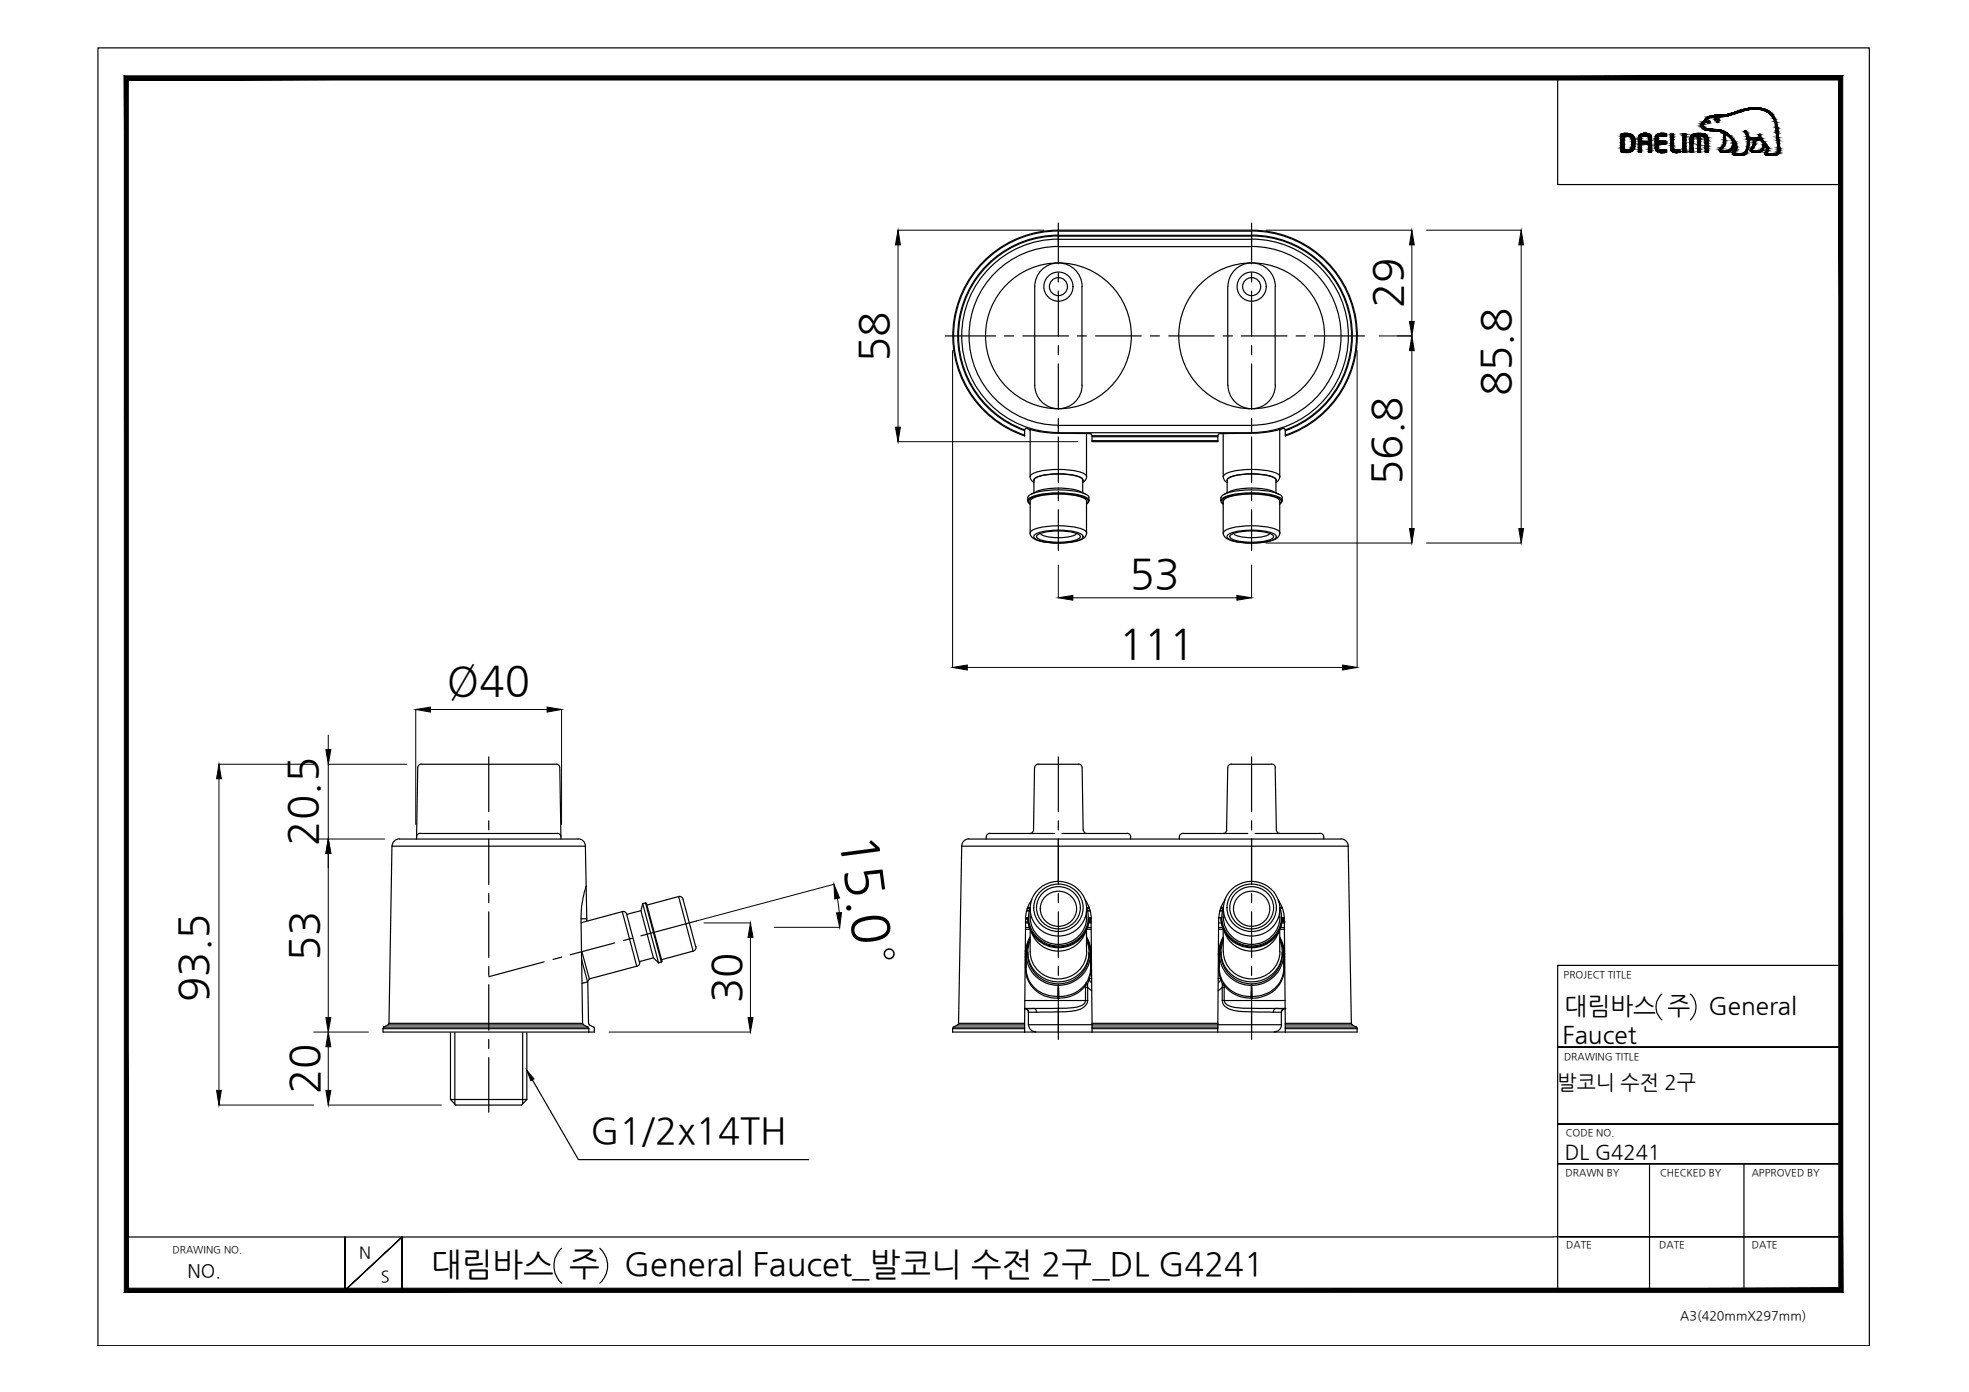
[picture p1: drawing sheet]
<svg xmlns="http://www.w3.org/2000/svg" width="420mm" height="297mm" viewBox="0 0 420 297" stroke-linecap="round" stroke-linejoin="round" font-family="sans-serif">
<defs><g id="words">
<text font-size="11.1" x="179.6" y="178.6" transform="rotate(83 179.6 178.6)">15.0°</text>
<g font-size="8.9">
<text x="299.2" y="65.8" transform="rotate(-90 299.2 65.8)">29</text>
<text x="189.6" y="77.3" transform="rotate(-90 189.6 77.3)">58</text>
<text x="322.2" y="84.6" transform="rotate(-90 322.2 84.6)">85.8</text>
<text x="298.9" y="103.5" transform="rotate(-90 298.9 103.5)">56.8</text>
<text x="241" y="125.5">53</text>
<text x="238.8" y="140.5">111</text>
<text x="95.4" y="148.4">Ø40</text>
<text x="67.7" y="180.4" transform="rotate(-90 67.7 180.4)">20.5</text>
<text x="68" y="205.1" transform="rotate(-90 68 205.1)">53</text>
<text x="44.4" y="213.8" transform="rotate(-90 44.4 213.8)">93.5</text>
<text x="158.1" y="214" transform="rotate(-90 158.1 214)">30</text>
<text x="68" y="233.4" transform="rotate(-90 68 233.4)">20</text>
</g>
<text font-size="7.8" x="126" y="243.9">G1/2x14TH</text>
<g font-size="7">
<text x="92" y="272.2">대림바스 주</text>
<text x="133.2" y="272.2">General Faucet_발코니 수전 2구_DL G4241</text>
</g>
<g font-size="5.2">
<text x="333.9" y="216.4">대림바스 주</text>
<text x="364.6" y="216.4">General</text>
<text x="333.4" y="222.5">Faucet</text>
</g>
<g font-size="4.3">
<text x="332.4" y="232.4">발코니 수전 2구</text>
<text x="333.9" y="247.4">DL G4241</text>
</g>
<text font-size="3.9" x="40" y="272.4">NO.</text>
<g font-size="3.5">
<text x="76.6" y="268.5">N</text>
<text x="81.3" y="273.6">S</text>
</g>
<text font-size="2.7" x="358.5" y="281.6">A3(420mmX297mm)</text>
<g font-size="2.1">
<text x="333.7" y="208.6">PROJECT TITLE</text>
<text x="333.7" y="226.2">DRAWING TITLE</text>
<text x="334.1" y="242.4">CODE NO.</text>
<text x="334.1" y="251">DRAWN BY</text>
<text x="354.2" y="251">CHECKED BY</text>
<text x="373.8" y="251">APPROVED BY</text>
<text x="36.8" y="267.4">DRAWING NO.</text>
<text x="334.2" y="266.4">DATE</text>
<text x="354.1" y="266.4">DATE</text>
<text x="373.8" y="266.4">DATE</text>
</g>
</g></defs>
<!-- layer: 0 -->
<g fill="#000" stroke="#000" stroke-width=".21">
<path d="M191.6 49.1l.5 3.2h-1zM301.3 49.1l.5 3.2h-1zM324.6 49.1l.5 3.2h-1zM301.3 71.7l.5 3.1h-1zM300.8 68.6h1l-.5 3.1zM191.1 91.2h1l-.5 3zM300.8 112.8h1l-.5 3.1zM324.1 112.8h1l-.5 3.1zM225.8 127.6l3.1-.5v1zM263.9 127.1l3.2 .5-3.2 .5zM69.5 159.9h1.1l-.6 3.2zM88.7 151.4l3.1-.5v1z"/>
<path d="M116.7 150.9l3.1 .5-3.1 .5zM203.3 142.4l3.1-.5v1.1zM286.5 141.9l3.1 .5-3.1 .6zM46.7 163.1l.5 3.1h-1zM70 179l.6 3.1h-1.1zM178 188.7l1.1 2.9-1 .2zM178.5 194.8l1.1-.1-.4 3.2zM69.5 217.1h1.1l-.6 3.1zM159.6 217.1h1.1l-.6 3.1zM160.1 196.9l.6 3.1h-1.1zM46.2 232.7h1l-.5 3.1zM70 220.2l.6 3.2h-1.1z"/>
<path d="M69.5 232.7h1.1l-.6 3.1z"/>
<path d="M27.4 274.9l-.9 .9 365.9-.9zM26.5 275.8l365.9-.9 .8 .9zM392.4 17.1v257.8l.8 .9zM393.2 16.2v259.6l-.8-258.7zM27.4 17.1h365l.8-.9zM26.5 16.2h366.7l-365.8 .9zM26.5 16.2l.9 258.7v-257.8zM26.5 16.2l.9 258.7-.9 .9z"/>
</g>
<g fill="none" stroke="#000" stroke-width=".25">
<path d="M20.9 10.2h378v277h-378zM332.4 16.6v22.8h60.4M368.5 32.5h.1M230.9 61.2v21M230.9 61.2a5.1 5.1 0 0 0-5-5.1 5.1 5.1 0 0 0-5.1 5.1v21M262 61.2v21M262 61.2a5.1 5.1 0 0 1 5.1-5.1 5.1 5.1 0 0 1 5 5.1v21M220.8 82.2a5.1 5.1 0 0 0 5.1 5 5.1 5.1 0 0 0 5-5M262 82.2a5.1 5.1 0 0 0 5.1 5 5.1 5.1 0 0 0 5-5M104.3 161.5v11.7M104.3 175.1v2M104.3 179v9.7"/>
<path d="M225.8 161.5v11.7M225.8 175.1v2M225.8 179v9.7M267.1 161.5v11.7M267.1 175.1v2M267.1 179v9.7M104.3 190.7v1.9M104.3 194.6v9.7M148.6 196.5l-11.8 3.2M225.8 190.7v1.9M225.8 194.6v9.7M267.1 190.7v1.9"/>
<path d="M267.1 194.6v9.7M104.3 206.3v1.9M104.3 210.1v9.8M116.1 205.2l-11.8 3.2M119.9 204.2l-1.9 .5M131.1 201.2l-9.4 2.5M134.9 200.2l-1.9 .5M225.8 206.3v1.9M225.8 210.1v11.7M267.1 206.3v1.9M267.1 210.1v11.7M354.6 212.1a3.7 3.7 0 0 0 0 5.5"/>
<path d="M360.7 212.1a3.8 3.8 0 0 1 0 5.5M392.8 206h-60.4v69.7M96.1 234.6h16.3M104.3 221.8v1.9M104.3 225.7v11.6M332.4 223.4h60.4h-60.4M332.4 239.9h60.4h-60.4M332.4 248.3h60.4h-60.4M352 248.3v27M372.1 248.3v27M27 275.3h.1M27 264h304.4"/>
<path d="M73.6 264v11.4l12.2-11.4-12.2 11.4zM85.8 275.4v-11.4v11.4M119.8 266.4a5.1 5.1 0 0 0 0 7.4M128 266.4a5 5 0 0 1 0 7.4M331.4 263.9h61.4h-59.9M341 275.3h51.8"/>
<circle cx="225.9" cy="71.7" r="15.6"/>
<circle cx="225.9" cy="61.2" r="3.1"/>
<circle cx="225.9" cy="61.2" r="1.93"/>
<circle cx="267.1" cy="71.7" r="15.6"/>
<circle cx="267.1" cy="61.2" r="3.1"/>
<circle cx="267.1" cy="61.2" r="1.93"/>
</g>
<!-- layer: 1 -->
<g fill="none" stroke="#000" stroke-width=".25">
<path d="M225.8 47.6v8.7M225.8 58.2v2M225.8 51.1h41.3M225.8 52.6h41.3M225.8 50.4h41.3M225.8 50.2h41.3M225.8 49.3h41.3M225.8 49.1h41.3M225.9 49.1a22.5 22.5 0 0 0-22.3 18.9 22.5 22.5 0 0 0 15.1 25M225.9 50.2a21.5 21.5 0 0 0-21.2 17.8 21.5 21.5 0 0 0 14 23.9M225.9 51a20.6 20.6 0 0 0-20.7 20.7 20.6 20.6 0 0 0 20.7 20.6M225.9 49.3a22.4 22.4 0 0 0-22.1 18.7 22.4 22.4 0 0 0 14.9 24.8"/>
<path d="M225.9 50.3a21.3 21.3 0 0 0-21 17.7 21.3 21.3 0 0 0 13.8 23.7M225.9 52.6a19.1 19.1 0 0 0-19.1 19.1 19.1 19.1 0 0 0 19.1 19M267.1 47.6v8.7M267.1 58.2v2M267.1 51a20.6 20.6 0 0 1 20.6 20.7 20.6 20.6 0 0 1-20.6 20.6M267.1 49.1a22.5 22.5 0 0 1 22.2 18.9 22.5 22.5 0 0 1-15 25M267.1 50.2a21.5 21.5 0 0 1 21.2 17.8 21.5 21.5 0 0 1-14 23.9M267.1 50.3a21.3 21.3 0 0 1 21 17.7 21.3 21.3 0 0 1-13.8 23.7M267.1 49.3a22.4 22.4 0 0 1 22.1 18.7 22.4 22.4 0 0 1-14.9 24.8M267.1 52.6a19.1 19.1 0 0 1 19.1 19.1 19.1 19.1 0 0 1-19.1 19M201.7 71.7h10.7M214.4 71.7h1.9"/>
<path d="M218.3 71.7h9.7M225.8 62.1v9.7M225.8 73.8v1.9M225.8 77.7v9.7M229.9 71.7h1.9M233.8 71.7h9.7M245.5 71.7h1.9M249.4 71.7h9.7M261 71.7h2M264.9 71.7h9.7M267.1 62.1v9.7M267.1 73.8v1.9"/>
<path d="M267.1 77.7v9.7M276.6 71.7h1.9M280.5 71.7h10.7M219.5 91.6l.3 .2M219.8 91.7v10M225.8 92.3v-1.5h41.3v1.5M225.8 89.3v2M225.8 93.2v9.7M225.9 92.5l7 .1M231.8 92.6v9.4l-.2 .5-.6 .5M232.8 92.6l.2 .4h26.9l.1-.4M233 93.2h26.9v.8h-26.9z"/>
<path d="M233 94.2h26.9M233 94l.1 .2M233.1 92.9v.2M259.9 92.9v.2M259.9 94v.2M261 92.6v9.1l.3 .8 .5 .5M267.1 92.3v.2a25.4 25.4 0 0 0 7-1.1l.2 .4v1.3M267.1 92.3h-41.3v.2a25.4 25.4 0 0 1-7-1.1l-.2 .4v1.3M267.1 89.3v2M267.1 93.2v9.7M267.1 92.5l-7 .1M273.1 91.7v10.3l-.3 .5-.5 .5"/>
<path d="M273.3 91.6l-.2 .2M219.3 106.8l.1 .4 .4 .4M219.3 106.8a1.96 1.96 0 0 1 1.6-1.1 20.4 20.4 0 0 1 10.6 .3l.8 .5 .1 .3M219.3 106.8a1.15 1.15 0 0 1 .9-1.4 19.7 19.7 0 0 1 11.3 0l.8 .5 .1 1M219.8 101.7l.3 .8 .5 .5M219.8 107v6.8a1.8 1.8 0 0 0 1.6 1.5 16.5 16.5 0 0 0 9.6-.3 1.43 1.43 0 0 0 .8-1.2v-6.8M219.8 101.7a2.02 2.02 0 0 1 1.8-1.1 17.6 17.6 0 0 1 9.8 .5l.5 .6M219.8 113.7a2.02 2.02 0 0 1 1.8-1.1 17.6 17.6 0 0 1 9.8 .5l.5 .6M219.8 107a2.02 2.02 0 0 1 1.8-1.1 17.6 17.6 0 0 1 9.8 .5l.5 .6M219.8 107.5l-.2-.3a.86 .86 0 0 1 .8-1.1 18.5 18.5 0 0 1 11.3 .2 .63 .63 0 0 1 .5 .5 .63 .63 0 0 1-.3 .7M220.6 102.6a.8 .8 0 0 1 .8-.8 15 15 0 0 1 9.3 .1l.3 .3 .1 .4M220.7 114.2a10 10 0 0 1 6.2-1l1.9 .2a2.96 2.96 0 0 1 2.3 1.1 1.77 1.77 0 0 1-1.5 1 15.1 15.1 0 0 1-8.6-.5l-.4-.5z"/>
<path d="M221.3 114.2a11.2 11.2 0 0 1 7.5-.6 1.97 1.97 0 0 1 1.7 .9 1.97 1.97 0 0 1-1.7 .9 13.8 13.8 0 0 1-7.1-.4l-.5-.5zM222 113.8a4.1 4.1 0 0 0 3 .9l3.2-.2a2.1 2.1 0 0 0 1.5-.7M225.8 104.9v1.9M225.8 108.8v8.6M230.4 104.9l1.2 .6M230.5 104.9a15.4 15.4 0 0 0-9.3 0l-1.2 .6M231 102.5v2.7M231.1 102.5a1.75 1.75 0 0 0-1.5-1 15.3 15.3 0 0 0-8.6 .5l-.4 .5v2.7M232.4 106.9l-.6 .7M232.4 106.8v.1M260.5 106.2v.7M260.5 106.2a1.81 1.81 0 0 1 1.6-1.1 20.4 20.4 0 0 1 10.6 .3l.8 .5 .1 .3"/>
<path d="M260.5 106.8l.1 .4 .4 .4M260.5 106.8a1.96 1.96 0 0 1 1.6-1.1 20.4 20.4 0 0 1 10.6 .3l.8 .5 .1 .3M260.5 106.8h.1M261 107l.1 7a3.7 3.7 0 0 0 3.4 1.7 13.3 13.3 0 0 0 8-.9l.6-.8v-7M261.1 113.7a2.02 2.02 0 0 1 1.7-1.1 17.6 17.6 0 0 1 9.8 .5l.5 .6M261.1 107a2.02 2.02 0 0 1 1.7-1.1 17.6 17.6 0 0 1 9.8 .5l.5 .6M261.1 101.7a2.02 2.02 0 0 1 1.7-1.1 17.6 17.6 0 0 1 9.8 .5l.5 .6M261.1 107.5l-.3-.3a.86 .86 0 0 1 .8-1.1 18.5 18.5 0 0 1 11.3 .2 .63 .63 0 0 1 .6 .5 .63 .63 0 0 1-.4 .7M261.3 105.5a12.9 12.9 0 0 1 8.1-1.2l.7 .1a6.6 6.6 0 0 1 2.7 1.1M261.9 114.2a10 10 0 0 1 6.3-1l1.8 .2a2.96 2.96 0 0 1 2.4 1.1 1.77 1.77 0 0 1-1.6 1 15.1 15.1 0 0 1-8.6-.5l-.4-.5zM262.5 114.2a11.2 11.2 0 0 1 7.5-.6 1.97 1.97 0 0 1 1.8 .9 1.97 1.97 0 0 1-1.8 .9 13.8 13.8 0 0 1-7.1-.4l-.5-.5zM263.2 113.8a4.1 4.1 0 0 0 3 .9l3.2-.2a2.1 2.1 0 0 0 1.5-.7"/>
<path d="M267.1 104.9v1.9M267.1 108.8v8.6M272.3 102.5v2.7M272.3 102.5a1.75 1.75 0 0 0-1.5-1 15.3 15.3 0 0 0-8.5 .5l-.4 .5v2.7M272.4 102.5a1.77 1.77 0 0 0-1.6-1 14.7 14.7 0 0 0-8.6 .5l-.4 .4 .1 .2M272.4 102.5l-.1 .1M273.6 106.9l-.5 .7M273.6 106.2v.7M273.6 106.8v.1M85.2 179h38.1M85.2 179a1.54 1.54 0 0 0-1.5 1.5M89.6 177.9h29.3"/>
<path d="M89.7 177.8a.78 .78 0 0 0-.8 .8M89.9 163.1h28.7M89.9 163a.78 .78 0 0 0-.8 .8l-.2 15.2M118.7 163a.78 .78 0 0 1 .8 .8l.2 15.2M118.9 177.8a.78 .78 0 0 1 .8 .8M123.4 179a1.54 1.54 0 0 1 1.5 1.5M206.7 179h79.4M206.8 179a1.54 1.54 0 0 0-1.6 1.5M210.4 178.6v.4M211.2 177.9h13.9M211.3 177.8a.78 .78 0 0 0-.8 .8M220.8 163.8l-.3 13.3a.78 .78 0 0 1-.7 .8"/>
<path d="M221.6 163.1h8.5M221.6 163a.78 .78 0 0 0-.8 .8M225.8 179v1.6h-20.6l-.7 37.8h14.1M226.6 177.9h13.9M230.1 163a.78 .78 0 0 1 .8 .8l.2 13.3a.86 .86 0 0 0 .9 .8M240.5 177.8a.78 .78 0 0 1 .8 .8M241.2 178.6v.4M252.4 177.9h13.9M252.4 177.8a.89 .89 0 0 0-.7 1.2M261.8 177.1a.78 .78 0 0 1-.8 .8M262.7 163.1h8.6M262.8 163a.78 .78 0 0 0-.8 .8l-.3 13.3"/>
<path d="M267.1 179v9.1M267.8 177.9h13.9M271.4 163a.78 .78 0 0 1 .7 .8l.3 13.3a.78 .78 0 0 0 .7 .8M281.7 177.8a.89 .89 0 0 1 .8 1.2M286.1 179a1.54 1.54 0 0 1 1.6 1.5M124 196.1h1.2M124 196.9l8.8-2.4 3.1 11.7-10.1 2.7M125.1 189.1l-.3 .9a20.7 20.7 0 0 0-.8 6.1l.3 22.3M125.2 196.1l-.3-15.5h-41.3l-.6 37.8M125.2 196.1v.5M132.8 194.5a.78 .78 0 0 1 .9 .6l2.7 10.1 3-.8M136.8 194.3l2.6 10.1"/>
<path d="M136.8 194.3l-3.1 .8M137.1 192.8l3.4 12.7M137.1 192.8l-.3 1.5M137.7 192.7l3.4 12.6-.6 .2M137.7 192.7l-.6 .1M137.8 192.7l.1 .1 3.4 12.3-.2 .2M144.8 191.3a.78 .78 0 0 1 1 .6M144.8 191.3l3.1 11.7-6.7 1.8M144.8 191.3l-6.8 1.8M145.7 191.9l2.7 10.1M218.8 196.7h.6M218.8 198.3h1"/>
<path d="M218.8 196.9h.6M218.8 197.9h.8M218.8 195.8h.5v.1M218.8 196.1h.5M218.8 196h.5M219.1 194.4h.7M219.1 194.3h.7M219.2 193.9h.6M219.3 195.9a6.5 6.5 0 0 0 6.6 6.3 6.5 6.5 0 0 0 6.5-6.3M219.3 195.7a6.5 6.5 0 0 0 6.6 6.4 6.5 6.5 0 0 0 6.5-6.4M219.3 193.6h.5M219.8 200l-.6 1.4-.4 1.5"/>
<path d="M219.8 195.7a6 6 0 0 0 6.1 5.8 6 6 0 0 0 6-5.8M219.8 198.4v4.7a6 6 0 0 0 6.1 5.8 6 6 0 0 0 6-5.8M219.8 193.9v1.8M220.1 192.1a7 7 0 0 0-1.3 4l-.2 22.6M220.2 191.9a6.1 6.1 0 0 1 5.6-3.8 6.1 6.1 0 0 1 5.7 3.8M221.8 190.5a5.2 5.2 0 0 1 6.6-1.2 5.2 5.2 0 0 1 2.4 6.2 5.2 5.2 0 0 1-6.7 3 5.2 5.2 0 0 1-3.2-6.6zM222.3 190.8a4.6 4.6 0 0 1 6.7-.4 4.6 4.6 0 0 1-.1 6.8 4.6 4.6 0 0 1-6.2-.2 4.6 4.6 0 0 1-.4-6.2zM223.1 191.3a3.8 3.8 0 0 1 6.1 .7 3.8 3.8 0 0 1-2.6 5.6 3.8 3.8 0 0 1-4.1-1.8 3.8 3.8 0 0 1 .6-4.5zM225.8 188.1v-7.5h61.9l.7 37.8M231.5 191.9a6 6 0 0 1-5.6 7.9 6 6 0 0 1-5.7-7.9M231.6 199a6.1 6.1 0 0 1-5.7 4 6.1 6.1 0 0 1-5.8-4M231.6 192.1l1 2.2 .3 1.8"/>
<path d="M231.8 193.6h.6M231.8 193.9v1.8M231.8 198.4v4.7M231.8 194.3h.8M231.8 194.4h.8M231.8 193.7h.6M231.8 193.9h.7M231.9 193.7a6.3 6.3 0 0 1-6 8.2 6.3 6.3 0 0 1-6.1-8.2h-.5M231.9 200l.6 1.3 .3 1.6-.1-.1M231.9 198.3h1M232.1 197.9h.8M232.3 196.9h.6"/>
<path d="M232.3 196.7h.5M232.4 196.1h.4M232.4 196h.4M232.4 196.5h.4M232.8 195.8h-.4v.1M232.8 196.1l.2 22.3M260 198.3h1M260 196.9h.6M260 197.9h.8M260.1 195.8h.4v.1M260.3 194.4h.7M260.3 194.3h.7"/>
<path d="M260.4 193.9h.6M260.5 193.6h.5M260.5 193.7h.5M260.5 195.9a6.5 6.5 0 0 0 6.6 6.3 6.5 6.5 0 0 0 6.5-6.3M260.5 195.7a6.5 6.5 0 0 0 6.6 6.4 6.5 6.5 0 0 0 6.5-6.4M261 200l-.6 1.3-.3 1.6M261 193.9v1.8M261 198.4v4.7M261.1 195.7a6 6 0 0 0 6 5.8 6 6 0 0 0 6-5.8M261.1 193.7a6.3 6.3 0 0 0 6 8.2 6.3 6.3 0 0 0 6-8.2M261.4 192.1l-.9 1.6-.4 1.8-.2 22.9M261.4 191.9a6.1 6.1 0 0 1 5.6-3.8 6.1 6.1 0 0 1 5.7 3.8"/>
<path d="M263.1 190.5a5.2 5.2 0 0 1 6.5-1.2 5.2 5.2 0 0 1 2.4 6.2 5.2 5.2 0 0 1-6.6 3 5.2 5.2 0 0 1-3.3-6.6zM263.5 190.8a4.6 4.6 0 0 1 6.8-.4 4.6 4.6 0 0 1-.2 6.8 4.6 4.6 0 0 1-6.2-.2 4.6 4.6 0 0 1-.4-6.2zM264.3 191.3a3.8 3.8 0 0 1 6.1 .7 3.8 3.8 0 0 1-2.5 5.6 3.8 3.8 0 0 1-4.2-1.8 3.8 3.8 0 0 1 .6-4.5zM272.7 192.1a6.6 6.6 0 0 1 1.4 4l.2 22.3M272.8 191.9a6 6 0 0 1-5.7 7.9 6 6 0 0 1-5.7-7.9M272.8 199a6.1 6.1 0 0 1-5.7 4 6.1 6.1 0 0 1-5.7-4M272.9 192.2v.3M273 193.8h.6M273 193.6h.6M273.1 199.9a6.5 6.5 0 0 1 .9 3M273.1 193.9v1.8M273.1 198.4v4.7"/>
<path d="M273.1 198.3h1M273.2 197.9h.9M273.5 196.9h.6M273.5 196.6h.4M273.5 196.7h.6M273.9 196.6h.2M273.9 195.8v.8M273.9 196.5l.2 .2M274.1 196.7h.1M274.1 195.8h-.5v.1M81.9 219.1l-.2 .4M82.8 218.7l-.9 .5h43.6"/>
<path d="M82.8 218.7h41.7M83 218.4l-.2 .3M83 218.4h41.3M124.1 202.7l1.7 6.2M124.1 204.8l1.3 4.7M124.3 218.4l.2 .3 1 .5M125.4 209.5l.2 8.9 .2 .3M125.5 219.2l.2 .3-.1 .7M125.7 219.5h-44v.7h45.1v-.7M125.8 218.7l.9 .4 .2 .4M125.8 208.9l-.4 .6-1.2 .4M136.5 205.2a.78 .78 0 0 1-.6 1"/>
<path d="M139.4 204.4l1.1 1.1M148.5 202a.78 .78 0 0 1-.5 .9M203.5 219.1l-.2 .4M203.5 219.2h15.1M204.6 218.4l-.2 .3M218.6 219.2v.3M218.6 218.7v.5M218.6 219.5v.7M218.6 219.5h-15.3v.7h22.5M218.6 218.7h-14.3l-.8 .5M218.6 215.2h2M218.7 215.2a.73 .73 0 0 1 .7 .8"/>
<path d="M218.7 215.2h.1M218.7 215.2a.78 .78 0 0 1 .8 .8M218.8 202.9h.1M218.8 203.4v.3M218.8 203.7a9.8 9.8 0 0 0 .8 5.9 6.9 6.9 0 0 0 7.2 3.4 7 7 0 0 0 4.9-2.7M218.8 202.9v.1M218.9 206.4h.1M218.9 202.9v.1M218.9 203.6v2.8M218.9 206.4a6.3 6.3 0 0 0 6.8 6.3l.1-2.5M218.9 203.6l.1 .1M219 203.6l-.2 .1"/>
<path d="M219 204.2h-.2M219 202.8l-.2 .3M219 202.8l-.2 .1M219 202.8l-.1 .8M219 203.7a6.7 6.7 0 0 0 6.8 6.5M219 203.7l-.1 2.7M219.3 203.2a6.5 6.5 0 0 0 6.5 6.7 6.5 6.5 0 0 0 6.6-6.7M219.4 216h1.8M219.4 218.7h13.6M219.4 216v2.7M219.5 218.6a1.54 1.54 0 0 0 1.5 1.6M219.8 200.3l-.5 1.2-.3 1.3"/>
<path d="M219.8 200.8l-.3 .9-.2 1.5M219.8 200.5l-.5 1.5-.2 1.6M220.6 215.2h-1.9M220.6 215.2a.71 .71 0 0 1 .6 .8M225.7 213v-.4h.3v.4M225.8 210.2h.1M225.8 215.2h-5.2M225.8 215.2v5h7.2M231.6 210l.1 .3M231.6 210.7h.5v2.8M231.6 210.7v2.8h-12.9M231.7 210.3l-.1 .4"/>
<path d="M231.8 209.7l.3 .3M231.9 200.5l.6 1.5 .2 1.6M231.9 200.3l.7 1.9 .1 .6M231.9 200.8a6.5 6.5 0 0 1-4.1 8.4 6.5 6.5 0 0 1-8.3-4.3l-.2-1.7M232.1 210v.7l.8 .7M232.1 210l-.4 .3M232.1 213.5h-.5l-.1 .6a2.92 2.92 0 0 1-2.4 .9l-3.3 .2M232.1 213.5a2.89 2.89 0 0 1-2.6 2.2l-2.3 .2-6 .1M232.3 208.8l.1 .2M232.3 208.7l.2 .1M232.4 209l.5 .7M232.4 209l-.3 1"/>
<path d="M232.4 208.8v.2M232.6 203.7a6.7 6.7 0 0 1-6.7 6.5M232.6 203.7l.1 2.7M232.7 202.8l.2 .2M232.7 202.8v.8M232.7 206.4a6.3 6.3 0 0 1-6.7 6.3l-.1-2.5M232.7 203.6v2.8M232.7 203.6l-.1 .1M232.7 204.2h.2M232.7 203.6l.2 .1M232.8 202.9h.1M232.9 206.4h-.2"/>
<path d="M232.9 203.7l-.1 3.9-.4 1.2M232.9 203.4v.3M232.9 203v-.1v.1M232.9 208.8h-.5M233 219.5h26.9l-.1 .7h-26.8M233 218.4h26.9M233 219.2h26.9M233 218.7h26.9M233 218.4v1.8M259.9 218.4v1.1M259.9 208.8h.6M260 202.9h.1"/>
<path d="M260 203.4v.8M260 204.2h.1M260 204.2a10.2 10.2 0 0 0 .5 4.6M260 206.4h.2M260.1 203l-.1 .1M260.1 202.9l-.1 .1M260.1 204.2h.1M260.1 202.9v.1M260.2 206.4a6.1 6.1 0 0 0 5.9 6.2l.8 .1 .1-2.5M260.2 203.6v2.8M260.2 203.6l.1 .1M260.2 203.6l-.1 .1"/>
<path d="M260.2 202.8l-.1 .2M260.2 202.8l-.1 .1M260.2 202.8v.8M260.3 203.7a6.7 6.7 0 0 0 6.7 6.5M260.3 203.7l-.1 2.7M260.5 208.8v.2M260.5 209l-.5 .6M260.5 209l.3 1M260.5 203.2v.4M260.5 203.6a6.5 6.5 0 0 0 6.6 6.3 6.5 6.5 0 0 0 6.5-6.3M260.6 208.7l-.1 .1M260.6 208.8l-.1 .2"/>
<path d="M260.8 213.5a2.19 2.19 0 0 0 1.7 1.9 23.6 23.6 0 0 0 7.1 .6h2.1M260.8 210v.7l-.9 .7M260.8 210l.4 .3M261 200.3a5.4 5.4 0 0 0-.8 2.5M261.1 203.1a6 6 0 0 0 6 5.8 6 6 0 0 0 6-5.8M261.1 200.5l-.6 1.5-.2 1.6M261.1 209.7l-.3 .3M261.2 213.5a1.66 1.66 0 0 0 1.5 1.3 68 68 0 0 0 9.6 .4M261.2 210.7h-.4v2.8h.4M261.2 210.3v3.2M261.2 213.5h13M261.3 210l-.1 .3"/>
<path d="M267 213v-.4h.2v.4M267.1 215.2v5M271.7 216h1.7M272.3 215.2h1.9M272.3 215.2a.71 .71 0 0 0-.6 .8M273.1 200.3l.5 1.2 .4 2.1M273.1 200.5l.6 1.5 .2 1.6M273.1 200.8a6.5 6.5 0 0 1-4 8.4 6.5 6.5 0 0 1-8.3-4.3l-.2-2.2 .4-1.9M273.4 216v2.7h-13.5M273.5 218.6a1.54 1.54 0 0 1-1.6 1.6M273.6 203.2v.4M273.9 203.7a6.7 6.7 0 0 1-6.8 6.5"/>
<path d="M273.9 203.7l.1 2.7M274 203.6v2.8M274 206.4a6.3 6.3 0 0 1-6.1 6.2l-.7 .1-.2-2.5M274 203.6l-.1 .1M274 204.2h.1M274 203.6l.1 .1M274 202.9l.1 .1M274 202.9h.1M274 202.9v.1M274.1 203h.1M274.1 206.4h-.1M274.1 203.7a11.5 11.5 0 0 1-.6 5.4 7.3 7.3 0 0 1-9.1 3.5 6.8 6.8 0 0 1-3.2-2.3"/>
<path d="M274.1 202.9v.1M274.1 203.4v.3M274.2 215.2h.1M274.2 215.2a.8 .8 0 0 0-.8 .8M274.2 215.2a.78 .78 0 0 0-.7 .8M274.3 219.2v.3M274.3 218.4v.3M274.3 218.7v.5M274.3 219.5v.7M274.3 219.5h15.3v.7h-29.8M274.3 218.4h14.1M274.3 219.2h15.1"/>
<path d="M274.3 218.7h14.2M288.4 218.4l.2 .3M288.5 218.7l.9 .5M289.4 219.1l.2 .4M96.1 220.4v14.2l1.2 1.2h14l1.1-1.2v-14.2"/>
</g>
<!-- layer: 0 -->
<g fill="none" stroke="#000" stroke-width=".21">
<path d="M191.6 49.1h31.1M191.6 52.3v38.9M270.2 49.1h31.1M301.3 52.3v16.3M304.4 49.1h20.2M324.6 52.3v60.5M203.3 74.8v67.6M289.6 74.8v67.6M294.3 71.7h7M301.3 74.8v38M191.6 94.2h38.3M270.2 115.9h31.1"/>
<path d="M304.4 115.9h20.2M225.8 120.6v7M228.9 127.6h35M267.1 120.6v7M70 156.9v3M88.7 151.4v24.5M91.8 151.4h24.9M119.8 151.4v24.5M206.4 142.4h80.1M46.7 163.1h20.3M46.7 166.2v66.5M67 179h15.1"/>
<path d="M86.8 163.1h-16.8v15.9M70 182.1v35M150.2 196.9h9.9M165.3 197.9h13.9M178 188.7l-29.4 7.8M178.7 191.7l.4 3M160.1 200v17.1M46.7 235.8h20.3M67 220.2h11.6M70 223.4v9.3M70 235.8h24.2M129.9 220.2h30.2"/>
</g>
<!-- layer: W -->
<path d="M97.1 220.4v15.2M111.5 220.4v15.2" fill="none" stroke="#000" stroke-width=".25"/>
<!-- layer: D -->
<path d="M112.4 228.4l1.5 1.8-.6 .4z" fill="#000" stroke="#000" stroke-width=".21"/>
<path d="M113.6 230.4l9.8 17.1h49.2" fill="none" stroke="#000" stroke-width=".25"/>
<g fill="#000" stroke="#000" stroke-width=".21">
<path d="M346.3 32.5h1.2zM346.5 28.5h.9zM347.2 32h1.3zM351.2 29h1.1zM353.7 32.4h1.9zM353.8 28.6h1.8zM354 32.5h1.6zM354.4 32.6h.3zM354.4 28.5h.4zM354.9 29.1h.7zM357.4 32.6h.6zM362.3 32.5h.5z"/>
<path d="M362.2 28.5h.8zM363.5 29.2h.9zM364.4 27.8h3zM364.4 25.9h.4zM365.9 24.6h3.1zM366 25.5l.1 .1zM366 25.5h.1zM366.3 26.1h.2zM366.4 24.6h2.6zM366.3 25.2h.2zM366.5 24.6h2.5zM366.8 24.6h2.3z"/>
<path d="M370.4 23.8h1.1zM373.5 32.1h.5zM374.2 23h.8zM374.6 29.8h1.5zM375.1 29.8h.5zM375.4 28.7h.2zM375.4 29.5h.5zM375.4 28.7l.2-.1zM376.7 32.6h.3z"/>
<path d="M345.9 29h1.3zM345.9 29h1.3z"/>
<path d="M346.3 32.5h1.1zM346.5 32.5h.9z"/>
<path d="M345.9 29.1h.6zM345.9 29.1h.6z"/>
<path d="M345.9 29.1l.6 .2v-.2zM345.9 29.1l.6 .2h-.6z"/>
<path d="M345.9 29.3h.6zM345.9 29.3h.6z"/>
<path d="M345.9 29.3l.6 .3v-.3zM345.9 29.3l.6 .3h-.6z"/>
<path d="M345.9 29.6l.6 .3v-.3zM345.9 29.6l.6 .3h-.6z"/>
<path d="M345.9 29.9l.6 .1v-.1zM345.9 29.9l.6 .1h-.6z"/>
<path d="M345.9 30l.6 .5v-.5zM345.9 30l.6 .5h-.6z"/>
<path d="M345.9 30.5l.6 .3v-.3zM345.9 30.5l.6 .3h-.6z"/>
<path d="M345.9 30.8l.6 .4v-.4zM345.9 30.8l.6 .4h-.6zM345.9 31.2h.6zM345.9 31.2h.6z"/>
<path d="M345.9 31.2l.6 .4v-.4zM345.9 31.2l.6 .4h-.6z"/>
<path d="M345.9 31.6l.6 .2v-.2zM345.9 31.6l.6 .2h-.6z"/>
<path d="M345.9 31.8h.6zM345.9 31.8h.6z"/>
<path d="M345.9 31.8l.6 .2v-.2zM345.9 31.8l.6 .2h-.6zM345.9 32h.6zM345.9 32h.6z"/>
<path d="M345.9 32h.7zM345.9 32h.7z"/>
<path d="M345.9 32h.7zM345.9 32h.7z"/>
<path d="M345.9 29h1zM345.9 29h1.2z"/>
<path d="M345.9 29h1zM345.9 29l.6 .1zM345.9 29.1h.6zM345.9 29.1h.6z"/>
<path d="M345.9 32h1zM345.9 32h1z"/>
<path d="M345.9 32h1.1zM345.9 32h1.1z"/>
<path d="M345.9 29h1.2zM345.9 29h1.3z"/>
<path d="M345.9 32h1.2zM345.9 32h1.2z"/>
<path d="M347.2 29h1.3zM347.2 29h1.3z"/>
<path d="M345.9 32h1.3zM345.9 32h1.3z"/>
<path d="M346.5 28.5h1zM346.3 28.5h1.2z"/>
<path d="M346.3 28.5h1.3zM346.3 28.5h1.3z"/>
<path d="M346.3 28.5h1.4zM346.1 28.5h1.6z"/>
<path d="M346.3 32.5h1.3zM346.3 32.5h1.2z"/>
<path d="M346.1 28.5h1.8zM346 28.5h1.9z"/>
<path d="M346.1 32.5h1.6zM346.1 32.5h1.5z"/>
<path d="M346 28.5l1.9 .1zM346 28.5l1.9 .1z"/>
<path d="M346 32.4h1.9zM346 32.4l1.7 .1z"/>
<path d="M345.9 28.6l2.3 .1-.3-.1zM345.9 28.6l2.3 .1h-2.3z"/>
<path d="M345.9 32.4h2zM345.9 32.4h2z"/>
<path d="M345.9 32.3h2.3zM345.9 32.3h2.3z"/>
<path d="M345.9 32.3l2 .1 .3-.1zM345.9 32.3l2 .1h-2z"/>
<path d="M345.9 28.7h2.3zM345.9 28.7h2.3z"/>
<path d="M345.9 28.7l2.4 .1zM345.9 28.7l2.4 .1z"/>
<path d="M345.9 28.8l2.5 .1-.1-.1zM345.9 28.8l2.5 .1h-2.5z"/>
<path d="M345.9 32.3h2.4zM345.9 32.3h2.3z"/>
<path d="M345.9 32.1h2.5zM345.9 32.1h2.5z"/>
<path d="M345.9 32.1l2.4 .2 .1-.2zM345.9 32.1l2.4 .2h-2.4z"/>
<path d="M345.9 28.9h2.5zM345.9 28.9h2.5z"/>
<path d="M345.9 28.9l2.6 .1-.1-.1zM345.9 28.9l2.6 .1h-2.6z"/>
<path d="M347.2 29h1.3zM347.2 29h1.3z"/>
<path d="M347.2 29h1.4zM347.2 29h1.4z"/>
<path d="M347.3 32h1.2zM347.2 32h1.3zM347.2 32h1.3z"/>
<path d="M345.9 32l2.5 .1 .1-.1zM345.9 32l2.5 .1h-2.5z"/>
<path d="M347.4 29l1.2 .1zM347.4 29l1.2 .1z"/>
<path d="M347.8 29.1h.8zM347.8 29.1h.8z"/>
<path d="M347.6 31.9h1zM347.3 32h1.2z"/>
<path d="M347.8 29.1l.9 .2-.1-.2zM347.8 29.1l.9 .2z"/>
<path d="M347.7 31.9h.9zM347.6 31.9h1z"/>
<path d="M348 29.3l.8 .1-.1-.1zM348 29.3l.8 .1h-.7z"/>
<path d="M347.9 31.8h.8zM347.7 31.9h.9z"/>
<path d="M348.1 29.4l.7 .1zM348.1 29.4l.7 .1z"/>
<path d="M348.1 31.6h.7zM348.1 31.6h.7z"/>
<path d="M348.1 31.6l.6 .2 .1-.2zM348.1 31.6l.6 .2h-.8z"/>
<path d="M348.1 29.5l.8 .3-.1-.3zM348.1 29.5l.8 .3h-.7z"/>
<path d="M348.2 29.8l.7 .1zM348.2 29.8l.7 .1z"/>
<path d="M348.2 29.9l.7 .2v-.2zM348.2 29.9l.7 .2h-.7z"/>
<path d="M348.2 30.1l.7 .1zM348.2 30.1l.7 .1zM348.2 30.2h.7zM348.2 30.2h.7zM348.2 30.2h.7zM348.2 30.2h.7zM348.2 30.2h.7zM348.2 30.2h.7z"/>
<path d="M348.2 30.2h.7zM348.2 30.2h.7z"/>
<path d="M348.2 30.2l.7 .1zM348.2 30.2l.7 .1z"/>
<path d="M348.2 30.3l.7 .2v-.2zM348.2 30.3l.7 .2h-.7z"/>
<path d="M348.2 30.5l.7 .1v-.1zM348.2 30.5l.7 .1h-.7z"/>
<path d="M348.2 30.6l.7 .1v-.1zM348.2 30.6l.7 .1h-.7z"/>
<path d="M348.2 30.7l.7 .1zM348.2 30.7l.7 .1z"/>
<path d="M348.2 30.8h.7zM348.2 30.8h.7z"/>
<path d="M348.2 30.8l.7 .1zM348.2 30.8l.7 .1z"/>
<path d="M348.2 30.9l.7 .4v-.4zM348.2 30.9l.7 .4h-.7zM348.2 31.3h.7zM348.2 31.3h.7z"/>
<path d="M348.2 31.3l.6 .3 .1-.3zM348.2 31.3l.6 .3h-.7z"/>
<path d="M349.6 29.6h.7zM349.6 29.6h.7zM349.6 29.6h.7zM349.6 29.6h.7z"/>
<path d="M349.8 32.5h.3zM349.8 32.5h.2z"/>
<path d="M349.7 32.5h.5zM349.7 32.5h.4z"/>
<path d="M349.7 32.5h.5zM349.7 32.5h.5z"/>
<path d="M349.6 29.5l.7 .1zM349.6 29.5l.7 .1zM349.6 29.6h.7zM349.6 29.6h.7z"/>
<path d="M349.6 29.6h.7zM349.6 29.6h.7zM349.6 29.6h.7zM349.6 29.6h.7z"/>
<path d="M349.6 29.6l.7 .3v-.3zM349.6 29.6l.7 .3h-.7zM349.6 29.9h.7zM349.6 29.9h.7z"/>
<path d="M349.6 29.9l.7 .2v-.2zM349.6 29.9l.7 .2h-.7z"/>
<path d="M349.6 30.1l.7 .1zM349.6 30.1l.7 .1z"/>
<path d="M349.6 30.7l.7 .1zM349.6 30.7l.7 .1z"/>
<path d="M349.6 30.8l.7 .2v-.2zM349.6 30.8l.7 .2h-.7z"/>
<path d="M349.6 31l.7 .4v-.4zM349.6 31l.7 .4h-.7z"/>
<path d="M349.6 31.4l.7 .1zM349.6 31.4l.7 .1z"/>
<path d="M349.6 31.5l.7 .4v-.4zM349.6 31.5l.7 .4h-.7z"/>
<path d="M349.6 31.9h.7zM349.6 31.9h.7z"/>
<path d="M349.6 31.9l.7 .2v-.2zM349.6 31.9l.7 .2h-.7z"/>
<path d="M349.6 32.1l.7 .1zM349.6 32.1l.7 .1z"/>
<path d="M349.6 32.2l.7 .1zM349.6 32.2l.7 .1z"/>
<path d="M349.6 32.3h.7zM349.6 32.3h.7z"/>
<path d="M349.6 32.3l.7 .1zM349.6 32.3l.7 .1zM349.6 32.4h.7zM349.6 32.4h.7zM349.6 32.4h.7zM349.6 32.4h.7z"/>
<path d="M349.6 32.4h.7zM349.6 32.4h.7z"/>
<path d="M349.7 32.4h.6zM349.7 32.4l.5 .1z"/>
<path d="M349.7 29.3l.6 .2v-.2zM349.7 29.3l.6 .2h-.7zM349.6 29.5h.7zM349.6 29.5h.7z"/>
<path d="M349.7 29.2l.6 .1v-.1zM349.7 29.2l.6 .1h-.6z"/>
<path d="M349.7 29.1h.8zM349.7 29.1l.6 .1z"/>
<path d="M349.7 29.1h.9zM349.7 29.1h.8zM349.7 29.1h.8zM349.7 29.1h.8z"/>
<path d="M349.7 29h1.1zM349.7 29l.9 .1z"/>
<path d="M350.8 28.5h.4zM350.8 28.5h.4zM350.8 28.5h.4zM350.8 28.5h.4z"/>
<path d="M350.8 28.5h.6zM350.6 28.5h.8z"/>
<path d="M350.6 28.5h.8zM350.6 28.5h.8z"/>
<path d="M350.6 28.5h1zM350.4 28.5h1.2z"/>
<path d="M350.4 28.5h1.2zM350.4 28.5h1.2z"/>
<path d="M350.4 28.5h1.4zM350.2 28.5h1.6z"/>
<path d="M350.2 28.5l1.8 .2-.2-.2zM350.2 28.5l1.8 .2h-2z"/>
<path d="M351.8 29.6h.6zM351.8 29.6h.6z"/>
<path d="M350 28.7l2.1 .1zM349.9 28.8h2.2z"/>
<path d="M349.9 28.8l2.4 .1-.2-.1zM349.9 28.8l2.4 .1h-2.5z"/>
<path d="M349.8 28.9l2.5 .1zM349.8 28.9l2.5 .1z"/>
<path d="M351.2 29h1.1zM351.2 29h1.1zM351.2 29h1.1z"/>
<path d="M351.3 29l1 .1zM351.3 29l1 .1z"/>
<path d="M351.5 29.1h.8zM351.5 29.1h.8z"/>
<path d="M351.6 29.1l.8 .2-.1-.2zM351.6 29.1l.8 .2h-.7z"/>
<path d="M351.9 32.5h.4zM351.9 32.5h.3z"/>
<path d="M351.7 29.3l.7 .1zM351.7 29.3l.7 .1z"/>
<path d="M351.7 29.4h.7zM351.7 29.4h.7z"/>
<path d="M351.8 29.4l.6 .2v-.2zM351.8 29.4l.6 .2h-.6zM351.8 29.6h.6zM351.8 29.6h.6z"/>
<path d="M351.8 29.6h.6zM351.8 29.6h.6z"/>
<path d="M351.8 29.6l.6 .1zM351.8 29.6l.6 .1zM351.8 29.7h.6zM351.8 29.7h.6z"/>
<path d="M351.8 29.7l.6 .2v-.2zM351.8 29.7l.6 .2h-.6z"/>
<path d="M351.8 29.9h.6zM351.8 29.9h.6z"/>
<path d="M351.8 29.9l.6 .2v-.2zM351.8 29.9l.6 .2h-.6z"/>
<path d="M351.8 30.1l.6 .1zM351.8 30.1l.6 .1z"/>
<path d="M349.6 30.2h2.8zM349.6 30.2h2.8z"/>
<path d="M349.6 30.2h2.8zM349.6 30.2h2.8z"/>
<path d="M349.6 30.2l2.8 .4v-.4zM349.6 30.2l2.8 .4h-2.8z"/>
<path d="M349.6 30.6l2.8 .1zM349.6 30.6l2.8 .1z"/>
<path d="M351.8 30.7h.6zM351.8 30.7h.6z"/>
<path d="M351.8 30.7l.6 .2v-.2zM351.8 30.7l.6 .2h-.6z"/>
<path d="M351.8 30.9l.6 .2v-.2zM351.8 30.9l.6 .2h-.6zM351.8 31.1h.6zM351.8 31.1h.6z"/>
<path d="M351.8 31.1l.6 .5v-.5zM351.8 31.1l.6 .5h-.6z"/>
<path d="M351.8 31.6h.6zM351.8 31.6h.6z"/>
<path d="M351.8 31.6l.6 .3v-.3zM351.8 31.6l.6 .3h-.6z"/>
<path d="M351.8 31.9l.6 .2v-.2zM351.8 31.9l.6 .2h-.6z"/>
<path d="M351.8 32.1l.6 .1zM351.8 32.1l.6 .1z"/>
<path d="M351.8 32.2l.6 .1zM351.8 32.2l.6 .1z"/>
<path d="M351.8 32.3l.6 .1zM351.8 32.3l.6 .1zM351.8 32.4h.6zM351.8 32.4h.6z"/>
<path d="M351.8 32.4h.6zM351.8 32.4h.6zM351.8 32.4h.6zM351.8 32.4h.6z"/>
<path d="M351.8 32.4h.6zM351.8 32.4l.5 .1zM351.9 32.5h.4zM351.9 32.5h.4z"/>
<path d="M353.3 29h1.1zM353.3 29h1.1z"/>
<path d="M353.2 29.4l.7 .1zM353.2 29.4l.7 .1z"/>
<path d="M353.2 29.5h.7zM353.2 29.5h.7zM353.2 29.5h.7zM353.2 29.5h.7zM353.2 29.5h.7zM353.2 29.5h.7z"/>
<path d="M353.2 29.5l.7 .1zM353.2 29.5l.7 .1z"/>
<path d="M353.2 29.6h.7zM353.2 29.6h.7z"/>
<path d="M353.2 29.6l.7 .3v-.3zM353.2 29.6l.7 .3h-.7z"/>
<path d="M353.2 29.9l.7 .1v-.1zM353.2 29.9l.7 .1h-.7z"/>
<path d="M353.2 30l.7 .1zM353.2 30l.7 .1z"/>
<path d="M353.2 30.1l.7 .1zM353.2 30.1l.7 .1z"/>
<path d="M353.2 30.7l.7 .1zM353.2 30.7l.7 .1z"/>
<path d="M353.2 30.8l.7 .2v-.2zM353.2 30.8l.7 .2h-.7z"/>
<path d="M353.2 31l.7 .1v-.1zM353.2 31l.7 .1h-.7z"/>
<path d="M353.2 31.1l.7 .2v-.2zM353.2 31.1l.7 .2h-.7z"/>
<path d="M353.2 31.3l.7 .1zM353.2 31.3l.7 .1z"/>
<path d="M353.2 31.4l.7 .1zM353.2 31.4l.7 .1z"/>
<path d="M353.2 31.5h.7zM353.2 31.5h.7zM353.2 31.5h.7zM353.2 31.5h.7z"/>
<path d="M353.2 31.5l.7 .1v-.1zM353.2 31.5l.7 .1h-.7z"/>
<path d="M353.2 31.6l.7 .2v-.2zM353.2 31.6l.7 .2h-.6z"/>
<path d="M353.3 29.2h.6zM353.3 29.2h.6z"/>
<path d="M353.3 29.2l.6 .2v-.2zM353.3 29.2l.6 .2h-.7z"/>
<path d="M353.3 31.8h.6zM353.3 31.8h.6z"/>
<path d="M353.3 31.8l.7 .1zM353.3 31.8l.7 .1z"/>
<path d="M353.3 29.1h.7zM353.3 29.1l.6 .1z"/>
<path d="M354 32.5h1.6zM354 32.5h1.6zM354 32.5h1.6zM354 32.5h1.6zM354 32.5h1.6zM354 32.5h1.6z"/>
<path d="M353.3 31.9l.8 .1zM353.3 31.9l.8 .1z"/>
<path d="M353.3 29.1h.8zM353.3 29.1h1z"/>
<path d="M353.3 29.1h.8zM353.3 29.1h.7z"/>
<path d="M353.3 32h1.1zM353.3 32h1.1z"/>
<path d="M354.4 32.6h.2zM354.5 32.6h.1z"/>
<path d="M353.3 29h1.1zM353.3 29l1 .1z"/>
<path d="M353.3 32h1.1zM353.3 32h1.1zM353.3 32h1.1zM353.3 32h1.1z"/>
<path d="M354.4 32.6h.3zM354.4 32.6h.4z"/>
<path d="M354.4 28.5h.8zM354.3 28.5h.9z"/>
<path d="M354.9 29.1h.7zM355.4 29.1h.2z"/>
<path d="M354.3 28.5h1.2zM354.1 28.5h1.4z"/>
<path d="M354.3 32.6h.9zM354.3 32.6h.5z"/>
<path d="M353.2 30.7h2.2zM353.2 30.7h2.3z"/>
<path d="M353.2 30.2h2.3zM353.2 30.2h2.3z"/>
<path d="M353.2 30.7h2.3zM353.2 30.7h2.3z"/>
<path d="M354.1 28.5h1.4zM354.1 28.5h1.4z"/>
<path d="M353.2 30.2h2.3zM353.2 30.2h2.3z"/>
<path d="M353.2 30.2h2.4zM353.2 30.2h2.4z"/>
<path d="M354.2 32.5h1.3zM354.2 32.5l1 .1z"/>
<path d="M354.1 28.5h1.5zM354 28.5h1.6z"/>
<path d="M354.1 32.5h1.4zM354.1 32.5h1.4z"/>
<path d="M353.2 30.2l2.4 .1zM353.2 30.2l2.4 .1z"/>
<path d="M353.2 30.7h2.4zM353.2 30.7h2.3z"/>
<path d="M354 28.5h1.6zM354 28.5h1.6z"/>
<path d="M354 28.5h1.6zM353.9 28.5h1.7z"/>
<path d="M353.9 28.5l1.7 .1zM353.8 28.6h1.8zM353.7 28.6h1.9z"/>
<path d="M353.7 28.6l1.9 .1v-.1zM353.5 28.7l.2-.1 1.9 .1z"/>
<path d="M353.5 28.7l2.1 .1v-.1zM353.5 28.7l2.1 .1h-2.2z"/>
<path d="M353.4 28.8l2.2 .1zM353.4 28.8l2.2 .1h-2.3z"/>
<path d="M353.3 28.9l2.3 .1zM353.3 28.9l2.3 .1z"/>
<path d="M353.3 29h2.3zM353.3 29h2.3zM353.3 29h2.3zM353.3 29h2.3z"/>
<path d="M354.4 29h1.2zM354.4 29h1.2z"/>
<path d="M354.5 29h1.1zM354.5 29h1.1z"/>
<path d="M354.6 29l1 .1zM354.6 29l1 .1z"/>
<path d="M353.2 30.3l2.4 .1zM353.2 30.3l2.4 .1z"/>
<path d="M353.2 30.4l2.4 .1v-.1zM353.2 30.4l2.4 .1h-2.4z"/>
<path d="M353.2 30.5l2.4 .1zM353.2 30.5l2.4 .1z"/>
<path d="M353.2 30.6h2.4zM353.2 30.6l2.4 .1z"/>
<path d="M353.3 32h2.3zM353.3 32h2.3z"/>
<path d="M353.3 32l2.3 .1zM353.3 32l2.3 .1z"/>
<path d="M353.3 32.1l2.3 .1v-.1zM353.3 32.1l2.3 .1h-2.2z"/>
<path d="M353.4 32.2l2.2 .1zM353.4 32.2l2.2 .1z"/>
<path d="M353.5 32.3l2.1 .1v-.1zM353.5 32.3l2.1 .1h-1.9zM353.7 32.4h1.9z"/>
<path d="M353.8 32.4l1.8 .1zM353.8 32.4l1.8 .1zM354 32.5h1.6z"/>
<path d="M354.1 32.5h1.5zM354.1 32.5h1.4z"/>
<path d="M356.6 32h1.9zM356.6 32h1.9z"/>
<path d="M356.6 28.5h.4zM356.6 28.5h.4z"/>
<path d="M356.6 28.5h.4zM356.6 28.5h.4z"/>
<path d="M356.6 28.5l.5 .1zM356.6 28.5l.5 .1z"/>
<path d="M356.5 28.6h.6zM356.5 28.6h.6z"/>
<path d="M356.5 28.6l.6 .1zM356.5 28.6l.6 .1zM356.5 28.7h.6zM356.5 28.7h.6z"/>
<path d="M356.5 28.7l.6 .1v-.1zM356.5 28.7l.6 .1h-.6zM356.5 28.8h.6zM356.5 28.8h.6z"/>
<path d="M356.5 28.8l.6 .2v-.2zM356.5 28.8l.6 .2h-.6z"/>
<path d="M356.5 29l.6 .1zM356.5 29l.6 .1z"/>
<path d="M356.5 29.1l.6 .3v-.3zM356.5 29.1l.6 .3h-.6z"/>
<path d="M356.5 29.4h.6zM356.5 29.4h.6z"/>
<path d="M356.5 29.4l.6 .4v-.4zM356.5 29.4l.6 .4h-.6z"/>
<path d="M356.5 29.8l.6 .1zM356.5 29.8l.6 .1z"/>
<path d="M356.5 29.9l.6 .7v-.7zM356.5 29.9l.6 .7h-.6z"/>
<path d="M356.5 30.6l.6 .1zM356.5 30.6l.6 .1z"/>
<path d="M356.5 30.7l.6 .3v-.3zM356.5 30.7l.6 .3h-.6z"/>
<path d="M356.5 31l.6 .1zM356.5 31l.6 .1z"/>
<path d="M356.5 31.1l.6 .2v-.2zM356.5 31.1l.6 .2h-.6z"/>
<path d="M356.5 31.3l.6 .1zM356.5 31.3l.6 .1z"/>
<path d="M356.5 31.4l.6 .1zM356.5 31.4l.6 .1z"/>
<path d="M356.5 31.5h.6zM356.5 31.5h.6z"/>
<path d="M356.5 31.5l.6 .1zM356.5 31.5l.6 .1zM356.5 31.6h.6zM356.5 31.6h.6z"/>
<path d="M356.5 31.6h.6zM356.5 31.6h.6zM356.5 31.6h.6zM356.5 31.6h.6z"/>
<path d="M356.5 31.6l.7 .1-.1-.1zM356.5 31.6l.7 .1h-.7z"/>
<path d="M356.5 31.7l.7 .1v-.1zM356.5 31.7l.7 .1h-.7zM356.5 31.8h.7zM356.5 31.8h.7z"/>
<path d="M356.5 31.8l.8 .1zM356.5 31.8l.8 .1z"/>
<path d="M356.6 31.9l.9 .1zM356.6 31.9l.9 .1z"/>
<path d="M357.4 32.6h.5zM357.7 32.6h.2z"/>
<path d="M356.6 32h1zM356.6 32h1z"/>
<path d="M356.6 32h1.1zM356.6 32h1.1z"/>
<path d="M357.4 32.5h.8zM357.4 32.5l.6 .1z"/>
<path d="M357.3 32.5h1zM357.3 32.5h.9z"/>
<path d="M357.2 32.5h1.2zM357.2 32.5h1.1z"/>
<path d="M356.6 32l1.9 .1zM356.6 32l1.9 .1z"/>
<path d="M356.6 32.1h1.9zM356.6 32.1h1.9z"/>
<path d="M356.6 32.1l1.9 .1zM356.6 32.1l1.9 .1z"/>
<path d="M356.7 32.2l1.8 .1v-.1zM356.7 32.2l1.8 .1h-1.7z"/>
<path d="M356.8 32.3l1.7 .1zM356.8 32.3l1.7 .1z"/>
<path d="M356.9 32.4l1.6 .1zM356.9 32.4l1.6 .1zM357.1 32.5h1.4zM357.1 32.5h1.4z"/>
<path d="M357.1 32.5h1.4zM357.1 32.5h1.4zM357.2 32.5h1.3zM357.2 32.5h1.3z"/>
<path d="M357.2 32.5h1.3zM357.2 32.5h1.2z"/>
<path d="M359.3 28.5h.4zM359.1 28.5h.6zM359.1 28.5h.6zM359.1 28.5h.6z"/>
<path d="M359.1 28.5l.6 .2v-.2zM359.1 28.5l.6 .2h-.6z"/>
<path d="M359.1 32.5h.6zM359.1 32.5h.5z"/>
<path d="M359.1 28.7h.6zM359.1 28.7h.6z"/>
<path d="M359.1 28.7l.6 .1v-.1zM359.1 28.7l.6 .1h-.6z"/>
<path d="M359.1 28.8l.6 .2v-.2zM359.1 28.8l.6 .2h-.6z"/>
<path d="M359.1 29l.6 .2v-.2zM359.1 29l.6 .2h-.6z"/>
<path d="M359.1 29.2l.6 .6v-.6zM359.1 29.2l.6 .6h-.6z"/>
<path d="M359.1 29.8l.6 .7v-.7zM359.1 29.8l.6 .7h-.6z"/>
<path d="M359.1 30.5l.6 .7v-.7zM359.1 30.5l.6 .7h-.6z"/>
<path d="M359.1 31.2l.6 .6v-.6zM359.1 31.2l.6 .6h-.6z"/>
<path d="M359.1 31.8l.6 .2v-.2zM359.1 31.8l.6 .2h-.6z"/>
<path d="M359.1 32l.6 .2v-.2zM359.1 32l.6 .2h-.6z"/>
<path d="M359.1 32.2l.6 .1v-.1zM359.1 32.2l.6 .1h-.6z"/>
<path d="M359.1 32.3l.6 .1zM359.1 32.3l.6 .1z"/>
<path d="M359.1 32.4l.6 .1v-.1zM359.1 32.4l.6 .1h-.6zM359.1 32.5h.6zM359.1 32.5h.6z"/>
<path d="M360.6 30.2h.7zM360.6 30.2h.7z"/>
<path d="M360.8 32.5h.3zM360.8 32.5h.2z"/>
<path d="M360.6 32.4h.6zM360.6 32.4h.7z"/>
<path d="M360.6 32.4l.5 .1 .1-.1zM360.6 32.4l.5 .1zM360.8 32.5h.3zM360.8 32.5h.3z"/>
<path d="M360.6 29.7l.7 .1zM360.6 29.7l.7 .1z"/>
<path d="M360.6 29.8l.7 .3v-.3zM360.6 29.8l.7 .3h-.7z"/>
<path d="M360.6 30.1h.7zM360.6 30.1h.7z"/>
<path d="M360.6 30.1l.7 .1zM360.6 30.1l.7 .1z"/>
<path d="M360.6 30.2h.7zM360.6 30.2h.7z"/>
<path d="M360.6 30.2l.7 .1zM360.6 30.2l.7 .1z"/>
<path d="M360.6 30.3l.7 .1v-.1zM360.6 30.3l.7 .1h-.7z"/>
<path d="M360.6 30.4l.7 .1zM360.6 30.4l.7 .1z"/>
<path d="M360.6 30.5l.7 .1v-.1zM360.6 30.5l.7 .1h-.7z"/>
<path d="M360.6 30.6l.7 .1zM360.6 30.6l.7 .1z"/>
<path d="M360.6 30.7l.7 .9v-.9zM360.6 30.7l.7 .9h-.7zM360.6 31.6h.7zM360.6 31.6h.7z"/>
<path d="M360.6 31.6l.7 .5v-.5zM360.6 31.6l.7 .5h-.7zM360.6 32.1h.7zM360.6 32.1h.7z"/>
<path d="M360.6 32.1l.7 .1v-.1zM360.6 32.1l.7 .1h-.7zM360.6 32.2h.7zM360.6 32.2h.7z"/>
<path d="M360.6 32.2l.7 .1zM360.6 32.2l.7 .1zM360.6 32.3h.7zM360.6 32.3h.7z"/>
<path d="M360.6 32.3l.7 .1zM360.6 32.3l.7 .1z"/>
<path d="M360.7 29.5h.6zM360.7 29.5h.6z"/>
<path d="M360.7 29.5l.6 .2v-.2zM360.7 29.5l.6 .2h-.7z"/>
<path d="M360.7 29.3l.6 .2 .1-.2zM360.7 29.3l.6 .2h-.6z"/>
<path d="M360.8 29.1l.6 .2 .2-.2zM360.8 29.1l.6 .2h-.7z"/>
<path d="M360.8 29.1h1zM360.8 29.1h.8z"/>
<path d="M360.8 29.1h1zM360.8 29.1h1z"/>
<path d="M360.8 29.1h1.3zM360.8 29.1h1.4z"/>
<path d="M360.8 29.1h1.3zM360.8 29.1h1z"/>
<path d="M362.2 29.1h2.1zM362.2 29.1h2.1z"/>
<path d="M362.2 29.1h.7zM362.2 29.1h.7z"/>
<path d="M362.4 32.5h.4zM362.4 32.5h.3z"/>
<path d="M362.2 29.1l.7 .1zM362.2 29.1l.7 .1z"/>
<path d="M362.2 29.2l.7 .1zM362.2 29.2l.7 .1z"/>
<path d="M362.2 29.3l.7 .1zM362.2 29.3l.7 .1z"/>
<path d="M362.2 29.4l.7 .1v-.1zM362.2 29.4l.7 .1h-.7z"/>
<path d="M362.2 29.5l.7 .1zM362.2 29.5l.7 .1z"/>
<path d="M362.2 29.6l.7 .2v-.2zM362.2 29.6l.7 .2h-.7z"/>
<path d="M362.2 29.8l.7 .4v-.4zM362.2 29.8l.7 .4h-.7z"/>
<path d="M362.2 30.2l.7 .1v-.1zM362.2 30.2l.7 .1h-.7z"/>
<path d="M362.2 30.3l.7 .6v-.6zM362.2 30.3l.7 .6h-.7z"/>
<path d="M362.2 30.9l.7 .1v-.1zM362.2 30.9l.7 .1h-.7z"/>
<path d="M362.2 31l.7 .6v-.6zM362.2 31l.7 .6h-.7z"/>
<path d="M362.2 31.6l.7 .1v-.1zM362.2 31.6l.7 .1h-.7z"/>
<path d="M362.2 31.7l.7 .2v-.2zM362.2 31.7l.7 .2h-.7z"/>
<path d="M362.2 31.9l.7 .1v-.1zM362.2 31.9l.7 .1h-.7z"/>
<path d="M362.2 32l.7 .1v-.1zM362.2 32l.7 .1h-.7z"/>
<path d="M362.2 32.1l.7 .1zM362.2 32.1l.7 .1z"/>
<path d="M362.2 32.2l.7 .1zM362.2 32.2l.7 .1z"/>
<path d="M362.2 32.3h.7zM362.2 32.3h.7z"/>
<path d="M362.2 32.3l.7 .1zM362.2 32.3l.7 .1zM362.2 32.4h.7zM362.2 32.4h.7z"/>
<path d="M362.2 32.4h.7zM362.2 32.4h.7z"/>
<path d="M362.2 32.4h.7zM362.2 32.4l.6 .1zM362.3 32.5h.5z"/>
<path d="M362.2 29.1h.7zM362.2 29.1h.7z"/>
<path d="M362.2 28.5h1.1zM361.7 28.5h1.6z"/>
<path d="M363 26.7l.3 .1zM363 26.7l.3 .1z"/>
<path d="M363 26.8l.3 .1v-.1zM363 26.8l.3 .1h-.3z"/>
<path d="M363 26.9l.4 .1zM363 26.9l.4 .1zM363 27h.4zM363 27h.4z"/>
<path d="M361.7 28.5h1.8zM361.7 28.5h1.8z"/>
<path d="M363 27l.5 .1zM363 27l.5 .1h-.4z"/>
<path d="M363 26.6h.4zM363 26.6h.4z"/>
<path d="M363 26.6l.3 .1 .1-.1zM363 26.6l.3 .1h-.3z"/>
<path d="M363.1 26.5h.4zM363.1 26.5l.3 .1z"/>
<path d="M363.1 27.1h.4zM363.1 27.1h.4z"/>
<path d="M361.7 28.5l2.1 .1zM361.3 28.6h2.5z"/>
<path d="M363.1 27.1l.6 .2zM363.1 27.1l.6 .2h-.5z"/>
<path d="M363.1 26.4h.5zM363.1 26.4l.4 .1z"/>
<path d="M363.7 25.8h.4zM363.6 25.8h.5zM363.6 25.8h.5zM363.6 25.8h.5zM363.6 25.8h.5z"/>
<path d="M363.2 26.2l.4 .2 .1-.2zM363.2 26.2l.4 .2h-.5z"/>
<path d="M363.2 27.3h.6zM363.2 27.3h.6z"/>
<path d="M363.3 26.2h.5zM363.3 26.2h.4z"/>
<path d="M363.2 27.3l.8 .1zM363.2 27.3l.8 .1zM363.3 27.4h.7zM363.3 27.4h.7z"/>
<path d="M361.3 28.6h2.6zM361.3 28.6h2.6z"/>
<path d="M363.4 26.1h.4zM363.3 26.2h.5z"/>
<path d="M363.8 29.6h.7zM363.8 29.6h.7z"/>
<path d="M363.8 30.1h.7zM363.8 30.1h.7z"/>
<path d="M363.5 26h.4zM363.5 26l.3 .1h-.4z"/>
<path d="M361.3 28.6l2.8 .2-.2-.2zM361 28.8l.3-.2 2.8 .2z"/>
<path d="M363.9 32.3h.6zM363.9 32.3h.6z"/>
<path d="M363.9 32.4h.6zM363.9 32.4h.6z"/>
<path d="M363.5 26h.4zM363.5 26h.4z"/>
<path d="M363.6 25.9h.4zM363.6 25.9h.4zM363.5 25.9h.5zM363.5 25.9h.5zM363.5 25.9h.5zM363.5 25.9h.5zM363.5 25.9h.5zM363.5 25.9h.5z"/>
<path d="M363.5 25.9h.5zM363.5 25.9l.4 .1zM363.5 26h.4zM363.5 26h.4z"/>
<path d="M363.6 25.8h.4zM363.6 25.8h.4z"/>
<path d="M363.6 25.8h.4zM363.6 25.8l.4 .1z"/>
<path d="M363.3 27.4l.9 .1zM363.3 27.4l.9 .1z"/>
<path d="M363.6 25.8h.5zM363.6 25.8h.4zM363.6 25.8h.4zM363.6 25.8h.4z"/>
<path d="M363.7 25.7h.4zM363.7 25.7h.4z"/>
<path d="M363.7 25.7h.4zM363.7 25.7l.4 .1zM363.6 25.8h.5z"/>
<path d="M361 28.8h3.2zM361 28.8h3.2z"/>
<path d="M361 28.8l3.3 .3-.1-.3zM361 28.8l3.3 .3h-3.5z"/>
<path d="M363.4 27.5h.9zM363.4 27.5h.9z"/>
<path d="M362.2 29.1h2.1zM362.2 29.1h2.1z"/>
<path d="M363.9 25.4h.4zM363.9 25.4h.5z"/>
<path d="M363.9 25.4l.2 .3 .2-.3zM363.9 25.4l.2 .3h-.4z"/>
<path d="M362.2 29.1h2.1zM362.2 29.1h2.1z"/>
<path d="M362.9 29.1h1.4zM362.9 29.1h1.4z"/>
<path d="M363 29.1h1.3zM363 29.1h1.3z"/>
<path d="M363.2 29.1h1.1zM363.2 29.1h1.1z"/>
<path d="M363.4 29.1l1 .1zM363.4 29.1l1 .1zM363.5 29.2h.9z"/>
<path d="M363.5 27.5h.9zM363.5 27.5h.9zM363.5 27.5h.9zM363.5 27.5h.9z"/>
<path d="M363.5 27.5h1zM363.5 27.5h1z"/>
<path d="M363.6 29.2l.8 .2v-.2zM363.6 29.2l.8 .2h-.6z"/>
<path d="M363.8 29.4l.7 .2-.1-.2zM363.8 29.4l.7 .2h-.7z"/>
<path d="M364 32.5h.4zM364 32.5h.3z"/>
<path d="M364.5 26.3h.1zM364.5 26.3h.1z"/>
<path d="M363.8 29.6l.7 .3v-.3zM363.8 29.6l.7 .3h-.7z"/>
<path d="M363.9 32.4h.6zM363.9 32.4l.5 .1z"/>
<path d="M363.5 27.5h1.2zM363.5 27.5h1.2z"/>
<path d="M363.8 29.9l.7 .2v-.2zM363.8 29.9l.7 .2h-.7z"/>
<path d="M363.8 30.1l.7 .1zM363.8 30.1l.7 .1z"/>
<path d="M363.9 30.2h.6zM363.9 30.2h.6z"/>
<path d="M363.9 30.2l.6 .1zM363.9 30.2l.6 .1z"/>
<path d="M363.9 30.3l.6 .1zM363.9 30.3l.6 .1z"/>
<path d="M363.9 30.4l.6 .2v-.2zM363.9 30.4l.6 .2h-.6z"/>
<path d="M363.9 30.6l.6 .1v-.1zM363.9 30.6l.6 .1h-.6z"/>
<path d="M363.9 30.7l.6 .3v-.3zM363.9 30.7l.6 .3h-.6z"/>
<path d="M363.9 31l.6 .2v-.2zM363.9 31l.6 .2h-.6z"/>
<path d="M363.9 31.2l.6 .4v-.4zM363.9 31.2l.6 .4h-.6z"/>
<path d="M363.9 31.6l.6 .1v-.1zM363.9 31.6l.6 .1h-.6z"/>
<path d="M363.9 31.7l.6 .3v-.3zM363.9 31.7l.6 .3h-.6z"/>
<path d="M363.9 32l.6 .1v-.1zM363.9 32l.6 .1h-.6z"/>
<path d="M363.9 32.1l.6 .1zM363.9 32.1l.6 .1z"/>
<path d="M363.9 32.2l.6 .1zM363.9 32.2l.6 .1z"/>
<path d="M363.9 32.3l.6 .1zM363.9 32.3l.6 .1z"/>
<path d="M363.9 32.4h.6zM363.9 32.4h.6z"/>
<path d="M363.9 32.4h.6zM363.9 32.4h.6z"/>
<path d="M364.4 26.2h.2zM364.4 26.2l.2 .1zM364.5 26.3h.1z"/>
<path d="M364.1 25.2l.3 .2 .3-.2zM364.1 25.2l.3 .2h-.5z"/>
<path d="M364.4 26.2h.3zM364.4 26.2h.2zM364.4 26.2h.2zM364.4 26.2h.2z"/>
<path d="M364.1 25.2h.7zM364.1 25.2h.6z"/>
<path d="M364.4 25.9h.5zM364.4 25.9h.5z"/>
<path d="M364.4 26.1h.4zM364.4 26.1l.3 .1z"/>
<path d="M363.5 27.5h1.4zM363.5 27.5h1.4z"/>
<path d="M364.4 25.9h.5zM364.4 25.9h.5z"/>
<path d="M364.4 25.9h.5zM364.3 25.9h.6zM364.3 25.9h.6zM364.3 25.9h.6zM364.3 25.9h.6zM364.3 25.9h.6zM364.3 25.9h.6zM364.3 25.9h.6z"/>
<path d="M364.3 26h.6zM364.3 26l.5 .1z"/>
<path d="M364.3 25.9l.6 .1zM364.3 25.9l.6 .1zM364.3 26h.6zM364.3 26h.6z"/>
<path d="M364.3 26h.6zM364.3 26h.6z"/>
<path d="M364.3 26h.6zM364.3 26h.6zM364.3 26h.6zM364.3 26h.6z"/>
<path d="M363.5 27.5h1.5zM363.5 27.5h1.5z"/>
<path d="M363.5 27.5h1.5zM363.5 27.5h1.5z"/>
<path d="M363.5 27.5h1.6zM363.5 27.5h1.6z"/>
<path d="M363.5 27.5l1.7 .1zM363.5 27.5l1.7 .1z"/>
<path d="M364.3 25l.5 .2 .4-.2zM364.1 25.2l.2-.2 .5 .2z"/>
<path d="M363.5 27.6h2.1zM363.5 27.6h2.1z"/>
<path d="M364.3 25h1.1zM364.3 25h.9z"/>
<path d="M363.6 27.6l2.8 .1zM363.6 27.6l2.8 .1z"/>
<path d="M364.4 24.9h1.3zM364.4 24.9h1.5z"/>
<path d="M364.4 24.9h1.3zM364.4 24.9l1 .1h-1.1z"/>
<path d="M364.4 24.9h1.5zM364.4 24.9h1.5zM364.4 24.9h1.5zM364.4 24.9h1.5z"/>
<path d="M365.9 24.6h3.1zM365.9 24.6h3.1zM365.9 24.6h3.1zM365.8 24.6h3.2z"/>
<path d="M364.4 24.9h1.5zM364.4 24.9h1.8z"/>
<path d="M366 25.5h.1zM366 25.5h.2z"/>
<path d="M364.4 24.9h1.8zM364.4 24.9h2z"/>
<path d="M366 25.5h.3zM366 25.5h.2z"/>
<path d="M366 25.5h.3zM366 25.5h.3zM366 25.5h.3zM366 25.5h.3z"/>
<path d="M364.5 24.9h1.9zM364.5 24.9h2.7z"/>
<path d="M364.5 24.9h1.9zM364.4 24.9h2z"/>
<path d="M363.7 27.7h2.7zM363.7 27.7h2.7z"/>
<path d="M363.7 27.7h3.1zM363.7 27.7h3.1z"/>
<path d="M366 25.4h.4zM366 25.4l.3 .1z"/>
<path d="M366.3 25.2h.3zM366.3 25.2h.3z"/>
<path d="M366.3 26.1h.3zM366.3 26.1h.2z"/>
<path d="M366.3 25.2l.4 .1zM366.2 25.3h.5z"/>
<path d="M366.3 26h.3zM366.3 26l.3 .1z"/>
<path d="M366.4 26h.2zM366.4 26h.2z"/>
<path d="M366.2 25.3h.5zM366.2 25.3h.5z"/>
<path d="M366.1 25.3l.6 .1zM366.1 25.3l.6 .1z"/>
<path d="M366.4 26h.3zM366.4 26h.2z"/>
<path d="M366.1 25.4h.7zM366.1 25.4h.7z"/>
<path d="M363.8 27.7h3zM363.8 27.7h3z"/>
<path d="M366.4 25.4l.4 .1zM366.4 25.4l.4 .1z"/>
<path d="M366.6 25.8h.2zM366.6 25.8h.2z"/>
<path d="M366.6 25.8l.1 .2 .1-.2zM366.6 25.8l.1 .2h-.3z"/>
<path d="M366.5 25.5h.3zM366.5 25.5h.3z"/>
<path d="M366.5 25.5h.3zM366.5 25.5h.3z"/>
<path d="M366.6 25.5l.2 .1v-.1zM366.6 25.5l.2 .1zM366.6 25.6h.2zM366.6 25.6h.2z"/>
<path d="M366.6 25.6l.2 .1zM366.6 25.6l.2 .1z"/>
<path d="M366.6 25.7h.2zM366.6 25.7l.2 .1z"/>
<path d="M363.8 27.7h3.1zM363.8 27.7h3.1z"/>
<path d="M363.8 27.7h3.1zM363.8 27.7h3.1z"/>
<path d="M363.9 27.7l3.3 .1zM363.9 27.7l3.3 .1z"/>
<path d="M364.1 27.8h3.3zM364.1 27.8h3.3zM364.2 27.8h3.2zM364.2 27.8h3.2z"/>
<path d="M366.9 31.9l.3 .1zM366.9 31.9l.3 .1z"/>
<path d="M366.9 32l.4 .1zM366.9 32l.4 .1z"/>
<path d="M366.9 31.8h.4zM366.9 31.8l.3 .1z"/>
<path d="M366.9 32.1h.4zM366.9 32.1h.4z"/>
<path d="M366.9 32.1h.5zM366.9 32.1h.5z"/>
<path d="M366.9 31.8h.4zM366.9 31.8h.4z"/>
<path d="M364.2 27.8h3.2zM364.2 27.8h3.2zM364.4 27.8h3z"/>
<path d="M367 31.8h.4zM366.9 31.8h.5z"/>
<path d="M366.9 31.8h.5zM366.9 31.8h.4z"/>
<path d="M366.9 32.1h.5zM366.9 32.1h.5z"/>
<path d="M364.5 27.8l2.9 .1zM364.5 27.8l2.9 .1z"/>
<path d="M364.7 27.9h2.8zM364.7 27.9h2.8z"/>
<path d="M364.9 27.9h2.6zM364.9 27.9h2.6zM365 27.9h2.5zM365 27.9h2.5z"/>
<path d="M365 27.9h2.5zM365 27.9h2.5z"/>
<path d="M365.1 27.9l2.6 .1zM365.1 27.9l2.6 .1z"/>
<path d="M367 31.6l.4 .2 .1-.2zM367 31.6l.4 .2h-.4z"/>
<path d="M367.1 31.6h.4zM367 31.6h.5z"/>
<path d="M367.2 31.5h.4zM367.2 31.5h.5z"/>
<path d="M367.2 31.5l.4 .1zM367.2 31.5l.4 .1z"/>
<path d="M367.1 31.6h.5zM367.1 31.6h.4h-.4z"/>
<path d="M366.1 28h1.7zM366.1 28h1.7z"/>
<path d="M367.2 31.5h.5zM367.2 31.5h.5z"/>
<path d="M367.7 28.4h.3zM367.7 28.4h.3z"/>
<path d="M366.6 28h1.2zM366.6 28h1.2z"/>
<path d="M366.8 28h1.1zM366.8 28h1.1z"/>
<path d="M367.4 31.3l.3 .2 .1-.2zM367.4 31.3l.3 .2h-.5z"/>
<path d="M367.9 30.2h.3zM367.9 30.2h.3z"/>
<path d="M367.4 31.3h.5zM367.4 31.3h.4z"/>
<path d="M366.9 28l1.2 .1zM366.9 28l1.2 .1z"/>
<path d="M364.6 24.9h3.3zM364.6 24.9h3.4z"/>
<path d="M364.6 24.9h3.3zM364.5 24.9h2.7z"/>
<path d="M367.6 31.1l.3 .2v-.2zM367.6 31.1l.3 .2h-.5z"/>
<path d="M368 28.4h.5zM368 28.4h.5z"/>
<path d="M368 28.4h.5zM368 28.4h.5z"/>
<path d="M367.7 28.4l.3 .1zM367.7 28.4l.3 .1zM367.7 28.5h.3zM367.7 28.5h.3zM367.7 28.5h.3zM367.7 28.5h.3zM367.7 28.5h.3zM367.7 28.5h.3z"/>
<path d="M367.7 28.5h.3zM367.7 28.5h.3z"/>
<path d="M367.7 31l.2 .1 .1-.1zM367.7 31l.2 .1h-.3z"/>
<path d="M367.7 28.5l.3 .1zM367.7 28.5l.3 .1z"/>
<path d="M367.8 28.6l.3 .4-.1-.4zM367.8 28.6l.3 .4h-.3z"/>
<path d="M367.2 28.1l1 .1zM367.2 28.1l1 .1z"/>
<path d="M367.7 30.7l.4 .1zM367.7 30.7l.4 .1z"/>
<path d="M367.7 30.8l.3 .2 .1-.2zM367.7 30.8l.3 .2h-.3z"/>
<path d="M367.8 29l.3 .1zM367.8 29l.3 .1z"/>
<path d="M367.8 29.1l.4 .3-.1-.3zM367.8 29.1l.4 .3h-.3z"/>
<path d="M367.8 30.5l.3 .2v-.2zM367.8 30.5l.3 .2h-.4z"/>
<path d="M367.4 28.2l.9 .1zM367.4 28.2l.9 .1z"/>
<path d="M367.9 29.4l.3 .2v-.2zM367.9 29.4l.3 .2h-.3z"/>
<path d="M367.9 29.6l.3 .3v-.3zM367.9 29.6l.3 .3h-.3zM367.9 29.9h.3zM367.9 29.9h.3zM367.9 29.9h.3zM367.9 29.9h.3z"/>
<path d="M367.9 30.2h.3zM367.9 30.2h.3z"/>
<path d="M367.9 30.2l.3 .2v-.2zM367.9 30.2l.3 .2h-.4z"/>
<path d="M367.8 30.4l.3 .1 .1-.1zM367.8 30.4l.3 .1h-.3z"/>
<path d="M367.9 29.9h.3zM367.9 29.9h.3z"/>
<path d="M367.9 29.9l.3 .2v-.2zM367.9 29.9l.3 .2h-.3zM367.9 30.1h.3zM367.9 30.1h.3z"/>
<path d="M367.9 30.1h.3zM367.9 30.1h.3zM367.9 30.1h.3zM367.9 30.1h.3z"/>
<path d="M367.9 30.1l.3 .1zM367.9 30.1l.3 .1zM367.9 30.2h.3zM367.9 30.2h.3zM367.9 30.2h.3zM367.9 30.2h.3z"/>
<path d="M367.9 30.2h.3zM367.9 30.2h.3z"/>
<path d="M367.6 28.3h.8zM367.6 28.3h.8z"/>
<path d="M364.8 24.8h3.5zM364.6 24.9h3.4z"/>
<path d="M367.7 28.3l.8 .1zM367.7 28.3l.8 .1z"/>
<path d="M367.7 28.4h.8zM367.7 28.4h.8z"/>
<path d="M368 28.4l.6 .1zM368 28.4l.6 .1zM368 28.5h.6zM368 28.5h.6z"/>
<path d="M364.9 24.7h3.7zM364.8 24.8h3.5z"/>
<path d="M367.4 32.5h1.2zM367.4 32.5h1.2z"/>
<path d="M368 28.5h.6zM368 28.5h.6z"/>
<path d="M368 28.5h.7zM368 28.5h.7z"/>
<path d="M368.1 28.5h.7zM368.1 28.5h.7z"/>
<path d="M367.3 32.4h1.4zM367.3 32.4l1.3 .1z"/>
<path d="M368.2 28.5l.7 .2zM368.2 28.5l.7 .2z"/>
<path d="M367.3 32.4h1.5zM367.3 32.4h1.4z"/>
<path d="M365.2 24.7h3.6zM364.9 24.7h3.7z"/>
<path d="M365.3 24.7h3.6zM365.2 24.7h3.6z"/>
<path d="M368.3 28.7l.8 .2-.2-.2zM368.3 28.7l.8 .2h-.5z"/>
<path d="M365.7 24.7h3.3zM365.3 24.7h3.6z"/>
<path d="M367.1 32.4h1.9zM367.1 32.4h1.7z"/>
<path d="M366.5 24.6h2.5zM366.4 24.6h2.6zM366.3 24.6h2.7z"/>
<path d="M366.3 24.6h2.7zM365.9 24.6h3.1zM365.9 24.6h3.1z"/>
<path d="M365.8 24.6h3.2zM365.8 24.6h3.2z"/>
<path d="M365.8 24.6h3.2zM365.7 24.7h3.3z"/>
<path d="M366.6 24.6h2.5zM366.5 24.6h2.5zM366.5 24.6h2.5z"/>
<path d="M367.1 32.4h2zM367.1 32.4h1.9z"/>
<path d="M368.6 28.9l.7 .1zM368.6 28.9l.7 .1z"/>
<path d="M367.8 24.6h1.5zM366.8 24.6h2.3zM366.6 24.6h2.5z"/>
<path d="M366.9 32.2l2.2 .2 .2-.2zM366.9 32.2l2.2 .2h-2z"/>
<path d="M368.8 29l.6 .2-.1-.2zM368.8 29l.6 .2h-.4z"/>
<path d="M366.9 32.2h2.4zM366.9 32.2h2.4z"/>
<path d="M368.8 32.1h.6zM368.6 32.1h.8z"/>
<path d="M366.9 32.1h2.5zM366.9 32.1l2.4 .1z"/>
<path d="M369 29.2l.8 .3-.4-.3zM369 29.2l.8 .3h-.5zM369.3 29.5h.5zM369.3 29.5h.5z"/>
<path d="M368.2 24.5h1.3zM367.8 24.6h1.5z"/>
<path d="M369 32.1h.5zM368.8 32.1h.6z"/>
<path d="M369.1 32h.5zM369 32.1h.5z"/>
<path d="M369.3 31.8l.3 .2v-.2zM369.1 32l.2-.2 .3 .2z"/>
<path d="M369.3 31.7l.3 .1 .1-.1zM369.3 31.7l.3 .1h-.3z"/>
<path d="M368.6 24.4h1.2zM368.2 24.5h1.3z"/>
<path d="M369.3 29.5l.8 .4-.3-.4zM369.3 29.5l.8 .4h-.5z"/>
<path d="M369.8 30.6h.3zM369.8 30.6h.3zM369.8 30.6h.3zM369.8 30.6h.3z"/>
<path d="M369.8 30.5h.3zM369.8 30.5h.3z"/>
<path d="M369.5 31.4l.2 .3 .1-.3zM369.5 31.4l.2 .3h-.4z"/>
<path d="M369.8 32.4h.4zM369.8 32.4h.4z"/>
<path d="M369.9 32.3h.4zM369.9 32.3h.4z"/>
<path d="M368.8 24.4h1.1zM368.6 24.4h1.2z"/>
<path d="M369.7 31h.3zM369.7 31h.3z"/>
<path d="M369.7 31l.1 .4 .2-.4zM369.7 31l.1 .4h-.3z"/>
<path d="M369.6 29.9l.5 .1zM369.6 29.9l.5 .1z"/>
<path d="M370.1 30.5h.3zM370.1 30.5h.3z"/>
<path d="M369.8 30.5l.3 .1zM369.8 30.5l.3 .1z"/>
<path d="M369.8 30.6h.3zM369.8 30.6h.3zM369.8 30.6h.3zM369.8 30.6h.3z"/>
<path d="M369.8 30.6l.3 .1zM369.8 30.6l.3 .1z"/>
<path d="M369.8 30.7l.2 .3 .1-.3zM369.8 30.7l.2 .3h-.3z"/>
<path d="M369.7 32.7h.4zM369.7 32.7h.4z"/>
<path d="M369.7 32.6h.4zM369.7 32.6l.4 .1z"/>
<path d="M369.7 32.7h.4zM369.7 32.7h.4z"/>
<path d="M369.7 32.7l.4 .1zM369.7 32.7l.4 .1z"/>
<path d="M369.7 30l.5 .2-.1-.2zM369.7 30l.5 .2z"/>
<path d="M369.7 32.5h.4zM369.7 32.5l.4 .1z"/>
<path d="M369.7 32.8h.5zM369.7 32.8h.5z"/>
<path d="M369.8 30.2h.4zM369.8 30.2h.4z"/>
<path d="M369.8 32.4h.4zM369.8 32.4l.3 .1z"/>
<path d="M369.1 24.3h1.1zM368.8 24.4h1.1z"/>
<path d="M369.9 30.2l.4 .1zM369.9 30.2l.4 .1z"/>
<path d="M369.8 32.4h.4zM369.8 32.4h.4z"/>
<path d="M369.8 32.4h.4zM369.8 32.4h.4z"/>
<path d="M369.9 30.3l.5 .2-.1-.2zM369.9 30.3l.5 .2h-.6z"/>
<path d="M369.9 32.3h.4zM369.9 32.3l.3 .1z"/>
<path d="M369.7 32.8h.6zM369.7 32.8h.6z"/>
<path d="M369.9 32.2l.4 .1 .1-.1zM369.9 32.2l.4 .1h-.4z"/>
<path d="M370.4 23.8h1.1zM370.4 23.8h1.1zM370.4 23.8h1.1zM370.4 23.8h1.1zM370.4 23.8h1.1z"/>
<path d="M370.1 30.5h.3zM370.1 30.5h.3z"/>
<path d="M370.1 30.5l.3 .1zM370.1 30.5l.3 .1z"/>
<path d="M370 32.1h.4zM369.9 32.2h.5z"/>
<path d="M369.3 24.2h1.1zM369.1 24.3h1.1z"/>
<path d="M370.1 30.6h.3zM370.1 30.6h.3z"/>
<path d="M370.1 30.6l.3 .1zM370.1 30.6l.3 .1z"/>
<path d="M370.1 30.7l.4 .2-.1-.2zM370.1 30.7l.4 .2h-.3z"/>
<path d="M370.1 32.1h.3zM370.1 32.1h.3z"/>
<path d="M370.1 31.9l.3 .2 .1-.2zM370.1 31.9l.3 .2h-.3z"/>
<path d="M369.4 24.1h1.1zM369.3 24.2h1.1z"/>
<path d="M370.2 30.9l.4 .3-.1-.3zM370.2 30.9l.4 .3h-.3z"/>
<path d="M370.2 31.8l.3 .1v-.1zM370.2 31.8l.3 .1h-.4z"/>
<path d="M369.5 24.1h1.1zM369.4 24.1h1.1zM369.4 24.1h1.1zM369.4 24.1h1.1z"/>
<path d="M370.3 31.2l.3 .1zM370.3 31.2l.3 .1z"/>
<path d="M370.3 31.3l.3 .2v-.2zM370.3 31.3l.3 .2h-.4z"/>
<path d="M370.2 31.7h.4zM370.2 31.7l.3 .1z"/>
<path d="M370.2 31.5l.4 .2v-.2zM370.2 31.5l.4 .2h-.4z"/>
<path d="M369.7 24.1h1.1zM369.5 24.1h1.1zM369.5 24.1h1.1zM369.5 24.1h1.1z"/>
<path d="M369.9 24h1.1zM369.7 24.1h1.1z"/>
<path d="M370.2 23.9l.8 .1 .3-.1zM369.9 24l.3-.1 .8 .1z"/>
<path d="M370.3 23.9h1zM370.2 23.9h1.1z"/>
<path d="M370.4 23.8h1zM370.3 23.9h1z"/>
<path d="M370.4 23.8h1.1zM370.4 23.8h1.1zM370.4 23.8h1.1zM370.4 23.8h1.1z"/>
<path d="M370.4 23.8h1.1zM370.4 23.8h1z"/>
<path d="M370.6 23.8h1.1zM370.4 23.8h1.1z"/>
<path d="M370.2 33.2h1.8zM370.2 33.2h1.7z"/>
<path d="M370.1 33.1h1.9zM370.1 33.1l1.9 .1z"/>
<path d="M370 33.1h2.2zM370 33.1h2z"/>
<path d="M369.9 33.1h2.3zM369.9 33.1h2.3z"/>
<path d="M372.3 28h.3zM372.3 28h.3z"/>
<path d="M372.3 28.2h.4zM372.3 28.2h.4z"/>
<path d="M369.9 33h2.4zM369.9 33l2.3 .1z"/>
<path d="M371.2 23.6l.5 .2 .7-.2zM370.6 23.8l.6-.2 .5 .2z"/>
<path d="M369.8 32.9h2.6zM369.8 32.9l2.5 .1z"/>
<path d="M372.4 27.9h.1zM372.3 27.9h.2z"/>
<path d="M372.5 28.4h.3zM372.5 28.4h.3z"/>
<path d="M371.3 23.6h1.2zM371.2 23.6h1.2z"/>
<path d="M372.3 27.9l.3 .1zM372.3 27.9l.3 .1z"/>
<path d="M369.8 32.9h2.7zM369.8 32.9h2.6z"/>
<path d="M372.3 28h.3zM372.3 28h.3z"/>
<path d="M372.1 32.7h.5zM372.1 32.7h.5z"/>
<path d="M372.1 32.7l.5 .1zM371.9 32.8h.7z"/>
<path d="M371.9 32.8h.7zM371.8 32.8h.8z"/>
<path d="M369.7 32.8h2.9zM369.7 32.8l2.8 .1z"/>
<path d="M372.3 28h.3zM372.3 28h.3z"/>
<path d="M372.3 28l.3 .1zM372.3 28l.3 .1z"/>
<path d="M372.3 28.1l.4 .1zM372.3 28.1l.4 .1z"/>
<path d="M372.3 32.6h.3zM372.3 32.6h.4z"/>
<path d="M372.3 32.6l.3 .1v-.1zM372.1 32.7l.2-.1 .3 .1z"/>
<path d="M372.3 28.2l.4 .1v-.1zM372.3 28.2l.4 .1z"/>
<path d="M372.3 32.5l.4 .1zM372.3 32.5l.4 .1z"/>
<path d="M372.4 28.3l.4 .1zM372.4 28.3l.4 .1h-.3z"/>
<path d="M372.3 32.5h.4zM372.3 32.5h.4z"/>
<path d="M372.5 28.4l.4 .2-.1-.2zM372.5 28.4l.4 .2h-.3z"/>
<path d="M372.8 29.6h.4zM372.8 29.6h.4z"/>
<path d="M372.4 32.3l.3 .2 .1-.2zM372.4 32.3l.3 .2h-.4z"/>
<path d="M372.6 28.6l.3 .2v-.2zM372.6 28.6l.3 .2h-.3z"/>
<path d="M372.6 28.8l.5 .3-.2-.3zM372.6 28.8l.5 .3h-.4z"/>
<path d="M372.6 31.9l.2 .4 .2-.4zM372.6 31.9l.2 .4h-.4z"/>
<path d="M371.7 23.4l.8 .2 .5-.2zM371.3 23.6l.4-.2 .8 .2z"/>
<path d="M372.7 29.1l.4 .1zM372.7 29.1l.4 .1z"/>
<path d="M372.8 29.2l.4 .1zM372.8 29.2l.4 .1z"/>
<path d="M372.8 31.4l.2 .5 .1-.5zM372.8 31.4l.2 .5h-.4zM372.6 31.9h.4zM372.6 31.9h.4z"/>
<path d="M371.8 23.4h1.4zM371.7 23.4h1.3z"/>
<path d="M372.8 29.6h.4zM372.8 29.6h.4zM372.9 29.6h.3zM372.9 29.6h.3zM372.9 29.6h.3zM372.9 29.6h.3z"/>
<path d="M372.9 29.6l.3 .1zM372.9 29.6l.3 .1z"/>
<path d="M372.9 29.7l.3 .1zM372.9 29.7l.3 .1h-.3z"/>
<path d="M372.8 31.3l.3 .1 .1-.1zM372.8 31.3l.3 .1h-.3z"/>
<path d="M372.8 29.3h.5zM372.8 29.3h.5z"/>
<path d="M373.2 29.6h2.7zM373.2 29.6h2.7z"/>
<path d="M372.9 29.8l.3 .1zM372.9 29.8l.3 .1z"/>
<path d="M372.9 29.9l.3 .3v-.3zM372.9 29.9l.3 .3h-.3z"/>
<path d="M372.9 31l.3 .3v-.3zM372.9 31l.3 .3h-.4z"/>
<path d="M372.9 30.2l.3 .1v-.1zM372.9 30.2l.3 .1h-.3z"/>
<path d="M372.9 30.3l.3 .1zM372.9 30.3l.3 .1z"/>
<path d="M372.9 30.4h.3zM372.9 30.4h.3z"/>
<path d="M372.9 30.4l.3 .1zM372.9 30.4l.3 .1z"/>
<path d="M372.9 30.5h.3zM372.9 30.5h.3z"/>
<path d="M372.9 30.5h.3zM372.9 30.5h.3z"/>
<path d="M372.9 30.5l.3 .2v-.2zM372.9 30.5l.3 .2h-.3z"/>
<path d="M372.9 30.7l.3 .3v-.3zM372.9 30.7l.3 .3h-.3z"/>
<path d="M371.9 23.4h1.4zM371.8 23.4h1.4z"/>
<path d="M372.8 29.3l.9 .1zM372.8 29.3l.9 .1z"/>
<path d="M372.8 29.4h1.5zM372.8 29.4h1.5z"/>
<path d="M372.1 23.3h1.7zM371.9 23.4h1.4z"/>
<path d="M373.5 31.9h.4zM373.5 31.9l.3 .1z"/>
<path d="M373.5 32h.4zM373.5 32h.4z"/>
<path d="M373.5 32h.4zM373.5 32h.4z"/>
<path d="M373.5 32l.4 .1zM373.5 32l.4 .1z"/>
<path d="M373.5 32.1h.4zM373.5 32.1h.4z"/>
<path d="M373.6 31.8l.3 .1v-.1zM373.6 31.8l.3 .1h-.4z"/>
<path d="M373.5 32.1h.5zM373.5 32.1h.5zM373.5 32.1h.5z"/>
<path d="M373.6 31.7l.4 .1zM373.6 31.7l.4 .1z"/>
<path d="M373.6 31.8h.4zM373.6 31.8h.3z"/>
<path d="M373.6 31.7h.4zM373.6 31.7h.4z"/>
<path d="M373.7 31.6h.4zM373.7 31.6l.3 .1z"/>
<path d="M373.5 32.1h.6zM373.5 32.1h.6z"/>
<path d="M374.1 29.8h.4zM374.1 29.8h.4z"/>
<path d="M374.1 29.8h.4zM374.1 29.8h.4zM374.1 29.8h.4zM374.1 29.8h.4z"/>
<path d="M373.8 31.5l.3 .1 .1-.1zM373.8 31.5l.3 .1h-.4z"/>
<path d="M374.2 30.4h.3zM374.2 30.4h.3z"/>
<path d="M374.2 30.5h.3zM374.2 30.5h.3z"/>
<path d="M372.8 29.4l2.1 .1zM372.8 29.4l2.1 .1z"/>
<path d="M374 31.3h.3zM374 31.3h.3z"/>
<path d="M373.9 31.3l.3 .2 .1-.2zM373.9 31.3l.3 .2h-.4z"/>
<path d="M374.1 31l.3 .1zM374.1 31l.3 .1z"/>
<path d="M374 31.1l.3 .2 .1-.2zM374 31.1l.3 .2h-.3z"/>
<path d="M374.5 29.8h1.6zM374.5 29.8h1.6z"/>
<path d="M374.5 29.8h1.6zM374.5 29.8h1.6zM374.5 29.8h1.6zM374.5 29.8h1.6z"/>
<path d="M374.1 29.8h.4zM374.1 29.8h.4z"/>
<path d="M374.1 29.8l.4 .1v-.1zM374.1 29.8l.4 .1z"/>
<path d="M374.2 29.9l.3 .2zM374.2 29.9l.3 .2h-.3z"/>
<path d="M374.2 30.1h.3zM374.2 30.1h.3zM374.2 30.1h.3zM374.2 30.1h.3z"/>
<path d="M374.2 30.1l.3 .1zM374.2 30.1l.3 .1zM374.2 30.2h.3zM374.2 30.2h.3z"/>
<path d="M374.2 30.2h.3zM374.2 30.2h.3z"/>
<path d="M374.2 30.2h.3zM374.2 30.2h.3z"/>
<path d="M374.2 30.2l.3 .2v-.2zM374.2 30.2l.3 .2h-.3zM374.2 30.4h.3zM374.2 30.4h.3zM374.2 30.4h.3zM374.2 30.4h.3zM374.2 30.4h.3zM374.2 30.4h.3z"/>
<path d="M374.2 30.4l.3 .1zM374.2 30.4l.3 .1z"/>
<path d="M374.2 30.5h.3zM374.2 30.5h.3z"/>
<path d="M374.2 30.5l.3 .2v-.2zM374.2 30.5l.3 .2h-.3z"/>
<path d="M374.2 30.7l.3 .1v-.1zM374.2 30.7l.3 .1h-.4z"/>
<path d="M374.1 30.8l.3 .2 .1-.2zM374.1 30.8l.3 .2h-.3z"/>
<path d="M372.2 23.3h2.6zM372.1 23.3h1.7z"/>
<path d="M374.2 23h1.2zM373.6 23h1.8z"/>
<path d="M372.8 29.5h2.4zM372.8 29.5h2.4z"/>
<path d="M373.6 23h2.1zM373.4 23h2.3z"/>
<path d="M374.1 32.5h1.3zM374.1 32.5h1.3z"/>
<path d="M375.4 28.7h.2zM375.4 28.7h.2z"/>
<path d="M375.4 28.7h.2zM375.4 28.7h.2zM375.4 28.7h.2z"/>
<path d="M374 32.4h1.6zM374 32.4l1.4 .1z"/>
<path d="M375.4 28.7l.3 .1zM375.4 28.7l.3 .1z"/>
<path d="M373.8 32.4h1.8zM373.8 32.4h1.8z"/>
<path d="M373.4 23h2.3zM373.3 23h2.4z"/>
<path d="M375.4 28.8h.3zM375.4 28.8h.3zM375.4 28.8h.3zM375.4 28.8h.3z"/>
<path d="M375.4 28.8h.3zM375.4 28.8h.3zM375.4 28.8h.3zM375.4 28.8h.3zM375.4 28.8h.3zM375.4 28.8h.3zM375.4 28.8h.3zM375.4 28.8h.3zM375.4 28.8h.3zM375.4 28.8h.3z"/>
<path d="M375.4 28.8l.3 .1zM375.4 28.8l.3 .1z"/>
<path d="M375.4 28.9h.3zM375.4 28.9h.3z"/>
<path d="M375.4 28.9l.3 .4v-.4zM375.4 28.9l.3 .4h-.3z"/>
<path d="M373.3 23l2.5 .1zM373.2 23.1h2.6z"/>
<path d="M375.4 29.3l.4 .1zM375.4 29.3l.4 .1h-.3z"/>
<path d="M373.2 23.1h2.7zM373.1 23.1h2.8z"/>
<path d="M375.5 29.4l.4 .1zM375.5 29.4l.4 .1zM375.5 29.5h.4zM375.5 29.5h.4z"/>
<path d="M373.7 32.4h2.1zM373.7 32.4h1.9z"/>
<path d="M373.1 23.1l3.1 .1zM372.7 23.2h3.5z"/>
<path d="M375.5 29.5h.4zM375.5 29.5h.4zM375.5 29.5h.4zM375.5 29.5h.4zM375.5 29.5h.4zM375.5 29.5h.4zM375.5 29.5h.4zM375.5 29.5h.4zM375.5 29.5h.4zM375.5 29.5h.4z"/>
<path d="M375.5 29.5h.4zM375.4 29.5h.5zM375.2 29.5h.7z"/>
<path d="M372.8 29.5l3.1 .1zM372.8 29.5l3.1 .1z"/>
<path d="M373.6 32.3h2.3zM373.6 32.3l2.2 .1z"/>
<path d="M372.8 29.6h3.1zM372.8 29.6h3.1z"/>
<path d="M373.2 29.6h2.7zM373.2 29.6h2.7z"/>
<path d="M373.2 29.6h2.8zM373.2 29.6h2.8z"/>
<path d="M373.4 29.6l2.6 .1zM373.4 29.6l2.6 .1z"/>
<path d="M373.8 29.7l2.2 .1zM373.8 29.7l2.2 .1zM374.1 29.8h1.9zM374.1 29.8h1.9zM374.1 29.8h1.9zM374.1 29.8h1.9z"/>
<path d="M373.5 32.1l2.5 .1zM373.5 32.1l2.5 .1z"/>
<path d="M373.5 32.2l2.4 .1 .1-.1zM373.5 32.2l2.4 .1h-2.3z"/>
<path d="M374.1 29.8h2zM374.1 29.8h2zM374.1 29.8h2zM374.1 29.8h2z"/>
<path d="M374.5 29.8h1.6zM374.5 29.8h1.6zM374.6 29.8h1.5z"/>
<path d="M374.7 29.8h1.4zM374.7 29.8h1.4z"/>
<path d="M375.6 32.1h.5zM375.4 32.1h.6z"/>
<path d="M375.6 29.8h.5zM375.6 29.8h.5zM375.6 29.8h.5zM375.6 29.8h.5z"/>
<path d="M375.7 29.8l.5 .1zM375.7 29.8l.5 .1z"/>
<path d="M375.7 32h.4zM375.6 32.1h.5z"/>
<path d="M372.7 23.2h3.7zM372.6 23.2h3.8z"/>
<path d="M375.7 29.9l.5 .1zM375.7 29.9l.5 .1z"/>
<path d="M375.8 32h.4zM375.8 32h.3z"/>
<path d="M375.8 30l.5 .1zM375.8 30l.5 .1z"/>
<path d="M376.2 30.8h.3zM376.2 30.8h.3z"/>
<path d="M376.2 30.8h.3zM376.2 30.8h.3z"/>
<path d="M375.9 30.1l.5 .1zM375.9 30.1l.5 .1z"/>
<path d="M376 31.7l.3 .1zM376 31.7l.3 .1z"/>
<path d="M375.9 31.8l.3 .2 .1-.2zM375.9 31.8l.3 .2h-.4z"/>
<path d="M372.6 23.2l4 .1zM372.2 23.3h4.4z"/>
<path d="M376 30.2h.4zM376 30.2h.4z"/>
<path d="M376.1 31.4l.2 .3 .1-.3zM376.1 31.4l.2 .3h-.3z"/>
<path d="M376 30.2h.5zM376 30.2h.5zM376 30.2h.5zM376 30.2h.5z"/>
<path d="M376 30.2l.5 .1zM376 30.2l.5 .1z"/>
<path d="M376.2 31.2l.2 .2 .1-.2zM376.2 31.2l.2 .2h-.3z"/>
<path d="M376 30.3h.5zM376 30.3h.5zM376.1 30.3h.4zM376.1 30.3h.4z"/>
<path d="M376.1 30.3l.4 .1zM376.1 30.3l.4 .1z"/>
<path d="M376.2 30.9h.3zM376.2 30.9h.3z"/>
<path d="M376.2 30.9l.3 .1zM376.2 30.9l.3 .1z"/>
<path d="M376.2 31l.3 .2v-.2zM376.2 31l.3 .2h-.3z"/>
<path d="M376.1 30.4l.5 .1zM376.1 30.4l.5 .1z"/>
<path d="M376.2 30.8h.3zM376.2 30.8l.3 .1zM376.2 30.9h.3zM376.2 30.9h.3zM376.2 30.9h.3zM376.2 30.9h.3z"/>
<path d="M374.8 23.3h1.9zM374.8 23.3h1.9z"/>
<path d="M376.2 30.5h.5zM376.2 30.5h.5z"/>
<path d="M376.6 32.8h.6zM376.6 32.8h.6z"/>
<path d="M375.3 23.3h1.4zM375.3 23.3h1.4z"/>
<path d="M375.4 23.3l1.5 .1zM375.4 23.3l1.5 .1z"/>
<path d="M376.2 30.5l.6 .1zM376.2 30.5l.6 .1z"/>
<path d="M376.3 30.6l.5 .1zM376.3 30.6l.5 .1z"/>
<path d="M376.8 32.4h.3zM376.8 32.4h.3z"/>
<path d="M376.2 30.7l.7 .1-.1-.1zM376.2 30.7l.7 .1h-.7z"/>
<path d="M375.9 23.4l1.1 .1zM375.9 23.4l1.1 .1z"/>
<path d="M376.5 30.8h.5zM376.5 30.8h.5z"/>
<path d="M376.5 30.8l.5 .1zM376.5 30.8l.5 .1zM376.5 30.9h.5zM376.5 30.9h.5zM376.5 30.9h.5zM376.5 30.9h.5zM376.5 30.9h.5zM376.5 30.9h.5z"/>
<path d="M376.5 30.9h.5zM376.5 30.9h.5z"/>
<path d="M377 31.5h.3zM377 31.5h.3z"/>
<path d="M376 23.5l1.2 .1zM376 23.5l1.2 .1z"/>
<path d="M376.6 30.9l.4 .1zM376.6 30.9l.4 .1z"/>
<path d="M377 32h.3zM377 32h.3z"/>
<path d="M376.6 32.6l.4 .1zM376.6 32.6l.4 .1zM376.6 32.7h.4zM376.6 32.7h.4z"/>
<path d="M376.6 32.7h.4zM376.6 32.7h.4zM376.6 32.7h.4zM376.6 32.7h.4z"/>
<path d="M376.6 32.7l.5 .1zM376.6 32.7l.5 .1zM376.6 32.8h.5zM376.6 32.8h.5z"/>
<path d="M376.6 31l.7 .3-.3-.3zM376.6 31l.7 .3h-.4zM376.9 31.3h.4zM376.9 31.3h.4z"/>
<path d="M376.6 32.8h.5zM376.6 32.8h.5z"/>
<path d="M376.8 32.4l.2 .2 .1-.2zM376.8 32.4l.2 .2h-.3zM376.6 32.6h.4z"/>
<path d="M376.4 23.6l1.1 .2-.3-.2zM376.4 23.6l1.1 .2h-.6z"/>
<path d="M376.6 32.8h.6zM376.6 32.8h.6z"/>
<path d="M376.9 31.3l.4 .2v-.2zM376.9 31.3l.4 .2h-.3z"/>
<path d="M376.9 32.2l.2 .2 .2-.2zM376.9 32.2l.2 .2h-.3z"/>
<path d="M377 32.1h.3zM377 32.1h.3z"/>
<path d="M377 32.1l.3 .1zM377 32.1l.3 .1z"/>
<path d="M376.9 32.2h.4zM376.9 32.2h.4z"/>
<path d="M377 31.5l.3 .1zM377 31.5l.3 .1z"/>
<path d="M377 31.6h.3zM377 31.6h.3z"/>
<path d="M377 31.6l.3 .1zM377 31.6l.3 .1z"/>
<path d="M377 31.7l.3 .3v-.3zM377 31.7l.3 .3h-.3zM377 32h.3zM377 32h.3z"/>
<path d="M377 32h.3zM377 32l.3 .1z"/>
<path d="M376.9 23.8h.7zM376.9 23.8h.7z"/>
<path d="M377 23.8l.9 .3-.3-.3zM377 23.8l.9 .3h-.6z"/>
<path d="M377.3 24.1l.9 .3-.3-.3zM377.3 24.1l.9 .3h-.5z"/>
<path d="M377.7 24.4h.5zM377.7 24.4h.5z"/>
<path d="M377.8 24.4l.5 .1zM377.8 24.4l.5 .1z"/>
<path d="M377.9 24.5l.5 .1zM377.9 24.5l.5 .1z"/>
<path d="M377.9 24.6l.5 .1zM377.9 24.6l.5 .1z"/>
<path d="M378 24.7h.4zM378 24.7h.4z"/>
<path d="M378 24.7l.6 .2-.2-.2zM378 24.7l.6 .2h-.4z"/>
<path d="M378.2 24.9l.6 .4-.2-.4zM378.2 24.9l.6 .4h-.4z"/>
<path d="M378.4 25.3l.4 .1v-.1zM378.4 25.3l.4 .1z"/>
<path d="M378.5 25.4l.5 .6-.2-.6zM378.5 25.4l.5 .6h-.3z"/>
<path d="M377.2 33.2h1.7zM377.2 33.2h1.6z"/>
<path d="M377 33.1h1.9zM377 33.1l1.9 .1z"/>
<path d="M379 27.2h.3zM379 27.2h.3z"/>
<path d="M377 33.1h2zM377 33.1h1.9z"/>
<path d="M378.7 26h.4zM378.7 26h.4z"/>
<path d="M379 28.2h.4zM379 28.2h.4z"/>
<path d="M378.7 26l.5 .6-.1-.6zM378.7 26l.5 .6h-.3z"/>
<path d="M376.9 33.1h2.2zM376.9 33.1h2.1z"/>
<path d="M378.9 26.6l.4 .3-.1-.3zM378.9 26.6l.4 .3h-.4z"/>
<path d="M376.8 33h2.4zM376.8 33l2.3 .1z"/>
<path d="M378.9 26.9l.4 .2v-.2zM378.9 26.9l.4 .2h-.3z"/>
<path d="M379 27.1l.3 .1v-.1zM379 27.1l.3 .1h-.3zM379 27.2h.3zM379 27.2h.3z"/>
<path d="M376.8 33h2.5zM376.8 33h2.4z"/>
<path d="M379 27.2h.3zM379 27.2h.3z"/>
<path d="M379 27.2l.3 .1zM379 27.2l.3 .1zM379 27.3h.3zM379 27.3h.3z"/>
<path d="M379 27.3l.3 .1zM379 27.3l.3 .1z"/>
<path d="M379 27.4l.3 .1v-.1zM379 27.4l.3 .1h-.3zM379 27.5h.3zM379 27.5h.3z"/>
<path d="M379 27.5l.4 .3-.1-.3zM379 27.5l.4 .3h-.4z"/>
<path d="M379 27.8l.4 .1zM379 27.8l.4 .1z"/>
<path d="M379 27.9l.4 .1v-.1zM379 27.9l.4 .1h-.4z"/>
<path d="M379 28h.4zM379 28h.4z"/>
<path d="M379 28l.4 .1zM379 28l.4 .1zM379 28.1h.4zM379 28.1h.4z"/>
<path d="M379 28.1h.4zM379 28.1h.4z"/>
<path d="M379 28.1l.4 .1zM379 28.1l.4 .1z"/>
<path d="M379 28.2l.4 .1v-.1zM379 28.2l.4 .1h-.4z"/>
<path d="M379 28.3l.4 .1zM379 28.3l.4 .1z"/>
<path d="M379 28.4l.4 .1v-.1zM379 28.4l.4 .1h-.3z"/>
<path d="M379.1 28.5l.3 .4v-.4zM379.1 28.5l.3 .4h-.3z"/>
<path d="M379.1 28.9h.3zM379.1 28.9h.3z"/>
<path d="M379.1 28.9l.4 .4-.1-.4zM379.1 28.9l.4 .4h-.4z"/>
<path d="M376.7 32.9h2.7zM376.7 32.9l2.6 .1z"/>
<path d="M379.1 29.3l.4 .1zM379.1 29.3l.4 .1z"/>
<path d="M376.7 32.9h2.8zM376.7 32.9h2.7z"/>
<path d="M379.2 29.4h.3zM379.2 29.4h.3zM379.2 29.4h.3zM379.2 29.4h.3z"/>
<path d="M379.2 29.4h.3zM379.2 29.4h.3z"/>
<path d="M379.2 29.4l.3 .1zM379.2 29.4l.3 .1z"/>
<path d="M379.2 29.5h.3zM379.2 29.5h.3z"/>
<path d="M379.2 29.5l.3 .2v-.2zM379.2 29.5l.3 .2h-.3zM379.2 29.7h.3zM379.2 29.7h.3z"/>
<path d="M379 32.8h.5zM378.9 32.8h.6z"/>
<path d="M378.9 32.8h.6zM378.8 32.8h.7z"/>
<path d="M376.6 32.8h2.9zM376.6 32.8l2.9 .1z"/>
<path d="M379.2 29.7l.3 .2v-.2zM379.2 29.7l.3 .2h-.3z"/>
<path d="M379.2 29.9l.4 .1zM379.2 29.9l.4 .1z"/>
<path d="M379.2 30l.4 .5v-.5zM379.2 30l.4 .5h-.3z"/>
<path d="M379.1 32.7h.5zM379.1 32.7l.4 .1h-.5z"/>
<path d="M379.3 30.5l.3 .1v-.1zM379.3 30.5l.3 .1h-.3z"/>
<path d="M379.3 30.6l.4 .3-.1-.3zM379.3 30.6l.4 .3h-.4z"/>
<path d="M379.2 32.6h.4zM379.1 32.7h.5z"/>
<path d="M379.3 30.9l.4 .3v-.3zM379.3 30.9l.4 .3h-.3z"/>
<path d="M379.3 32.5l.3 .1 .1-.1zM379.3 32.5l.3 .1h-.4z"/>
<path d="M379.4 31.2l.3 .1zM379.4 31.2l.3 .1z"/>
<path d="M379.4 31.3l.3 .2v-.2zM379.4 31.3l.3 .2h-.3z"/>
<path d="M379.4 31.5h.3zM379.4 31.5h.3z"/>
<path d="M379.4 31.5l.4 .1zM379.4 31.5l.4 .1zM379.4 31.6h.4zM379.4 31.6h.4z"/>
<path d="M379.3 32.4h.4zM379.3 32.4l.4 .1z"/>
<path d="M379.4 31.6h.4zM379.4 31.6h.4z"/>
<path d="M379.4 31.6l.4 .1zM379.4 31.6l.4 .1z"/>
<path d="M379.4 31.7h.4zM379.4 31.7h.4z"/>
<path d="M379.4 31.7l.4 .1zM379.4 31.7l.4 .1z"/>
<path d="M379.4 31.8l.4 .1v-.1zM379.4 31.8l.4 .1h-.4z"/>
<path d="M379.4 31.9h.4zM379.4 31.9h.4z"/>
<path d="M379.4 31.9l.4 .1zM379.4 31.9l.4 .1z"/>
<path d="M379.4 32l.4 .1zM379.4 32l.4 .1z"/>
<path d="M379.4 32.1l.4 .1v-.1zM379.4 32.1l.4 .1h-.4z"/>
<path d="M379.4 32.2l.3 .2 .1-.2zM379.4 32.2l.3 .2h-.4z"/>
</g>
<g fill="none" stroke="#000" stroke-width=".25">
<path d="M345.9 28.6a2.29 2.29 0 0 1 2.9 .8l.1 1.1a1.65 1.65 0 0 1-1.7 2.1l-.7-.1a.52 .52 0 0 1-.6-.1 .52 .52 0 0 1 0-.6zM346.5 29.1a1.2 1.2 0 0 1 1.7 1.1v.1a1.32 1.32 0 0 1-1 1.7h-.7zM349.9 28.8l.3-.3h.7a1.23 1.23 0 0 1 1.5 1.4v2.3a.33 .33 0 0 1-.4 .3 .33 .33 0 0 1-.2-.4v-1.4h-1.5v1.2a.38 .38 0 0 1-.1 .6 .38 .38 0 0 1-.6-.2v-.8a5 5 0 0 1 .3-2.7zM350.3 29.2a.87 .87 0 0 1 1.1-.1 .87 .87 0 0 1 .4 1l-1.5 .1zM353.2 29.5h.1M353.5 28.7l.3-.1a2.67 2.67 0 0 1 1.8 0v.5l-1-.1a.55 .55 0 0 0-.7 .5v.7h1.6a.3 .3 0 0 1 .2 .3 .3 .3 0 0 1-.3 .2h-1.5a1.21 1.21 0 0 0 .2 1.3h1.5v.5h-.1a3.1 3.1 0 0 1-2-.2l-.3-.8v-2zM356.5 28.6a.35 .35 0 0 1 .4-.1 .35 .35 0 0 1 .2 .3v2.3a.61 .61 0 0 0 .6 .9h.8v.4a1.24 1.24 0 0 1-1.4 .1 1.24 1.24 0 0 1-.6-1.2zM359.1 28.5h.2a.36 .36 0 0 1 .4 .1 .36 .36 0 0 1 0 .4v2.8a.47 .47 0 0 1 .1 .5 .47 .47 0 0 1-.5 .2l-.2-.1zM361 28.8a3.7 3.7 0 0 1 3.2 0 7.8 7.8 0 0 1 .3 3.6 .37 .37 0 0 1-.5 .1 .37 .37 0 0 1-.1-.5l-.1-2.4a.73 .73 0 0 0-.9-.5v3.3l-.5 .1-.2-.1v-3.3a.84 .84 0 0 0-.9 .2 .84 .84 0 0 0 0 1v1.8a.34 .34 0 0 1-.4 .4 .34 .34 0 0 1-.3-.4v-2.3zM363.9 25.4a4 4 0 0 1 2.9-.8l2-.2 3.9-1.2a6.5 6.5 0 0 1 4.9 .6 6.5 6.5 0 0 1 1.8 4.7v.4a9 9 0 0 1 .2 3.8l-.7 .5h-1.2a.8 .8 0 0 1-1.1-.5v-.1a1.04 1.04 0 0 0-.1-1.7v-.1a2.1 2.1 0 0 1-.9 1.6l-.3 .1a2.02 2.02 0 0 1-1.8-.4v-.2a2.01 2.01 0 0 0 .7-1.8l-.1-.3-.9-.2v.3a3.9 3.9 0 0 1-.9 3.1l-.3 .2h-1.4a.59 .59 0 0 1-.8-.2 .59 .59 0 0 1 .2-.9 1.5 1.5 0 0 0 .1-1.6v.1a2 2 0 0 1-1.5 1.9h-.1a1.89 1.89 0 0 1-1.6-.3 1.5 1.5 0 0 1 .8-1.2l.2-.9a2.13 2.13 0 0 0-.3-1.8l-.7-.3-2-.1a1.49 1.49 0 0 1-1.9-1.3zM364.3 25.9l.6 .1-.4 .3zM366 25.5l.3-.3a.41 .41 0 0 1 .5 .3 .41 .41 0 0 1-.1 .5l-.4 .1 .3-.6-.6 .1z"/>
<path d="M366 25.6h.1M368 28.4l1 .8 .8 1a2.28 2.28 0 0 1-1 1.9h-1.4l-.2-.1a3.4 3.4 0 0 0 .8-3.6zM372.3 28v.2a4.2 4.2 0 0 1-.2 4.5l-1.9 .1-.1-.1a2.09 2.09 0 0 0-.2-3.1 6 6 0 0 0-5.4-2.1l-.4-.1a.64 .64 0 0 1-.7-.3 .64 .64 0 0 1 .2-.8 2.7 2.7 0 0 1 2.8-1.4 19 19 0 0 0 6.1-1.3 5.5 5.5 0 0 1 5.4 1 5 5 0 0 1 1.1 2.6l.4 4.5a.94 .94 0 0 1-.6 1.1h-1.6l-.2-.3a1.15 1.15 0 0 0-.1-1.7l-.5-.6a2.32 2.32 0 0 1-.8-1.5h-.2v.1M372.3 28l.2-.1 .1 .1 .5 1.3 2.4 .2M372.3 28h.1M374.5 29.8h.2a1.12 1.12 0 0 1 1.3 .3 1.12 1.12 0 0 1 .1 1.3 .9 .9 0 0 1-1.1 .7h-1l-.2-.1 .1-.2a1.73 1.73 0 0 0 .6-1.9zM375.4 28.8h.1M375.4 28.8l.1 .7M375.5 29.5h.1M379.8 31.6h.1"/>
</g>
<use href="#words"/>
</svg>
